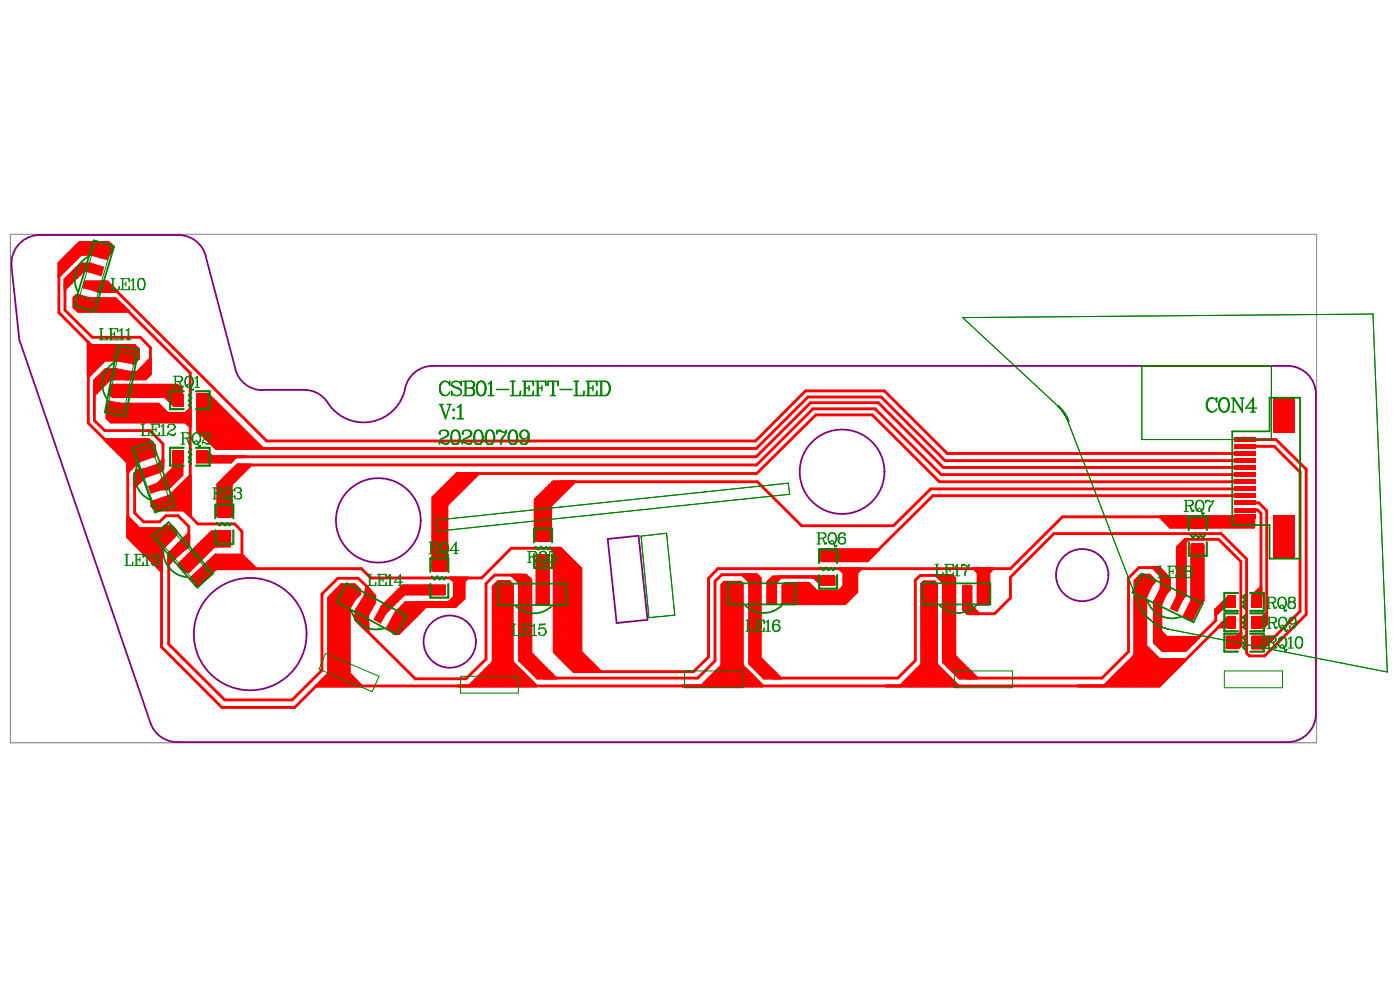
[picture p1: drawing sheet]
<svg xmlns="http://www.w3.org/2000/svg" width="288mm" height="202mm" viewBox="0 0 288 202" stroke-linecap="round" stroke-linejoin="round" font-family="sans-serif">
<path d="M2.1 48.1h268.6v104.5h-268.6z" fill="none" stroke="#808080" stroke-width=".21"/>
<g fill="none" stroke="#800080" stroke-width=".37">
<path d="M2.4 54.7l1.5 14.5M2.4 54.7a5.8 5.8 0 0 1 5.8-6.4h28.5a5.8 5.8 0 0 1 5.6 4.3l6.1 23.2M3.9 69.2l.2 1.2M4.2 70.5l26.7 78a5.8 5.8 0 0 0 5.6 4h228.2a5.8 5.8 0 0 0 5.9-5.9v-65.6a5.8 5.8 0 0 0-5.9-5.8h-175.7a5.8 5.8 0 0 0-5.7 4.6M48.4 75.8a5.8 5.8 0 0 0 5.6 4.4M83.3 79.8a8.8 8.8 0 0 1-7.3 6.9 8.8 8.8 0 0 1-9-4.5 5.8 5.8 0 0 0-4.5-2.1h-8.5M125 110.7l6.3-.6 1.8 17.2-6.3 .7z"/>
<circle cx="173.2" cy="96.9" r="8.7"/>
<circle cx="77.8" cy="106.9" r="8.7"/>
<circle cx="222.5" cy="118.1" r="5.4"/>
<circle cx="51.5" cy="130.3" r="11.6"/>
<circle cx="92.5" cy="131.8" r="5.4"/>
</g>
<g fill="none" stroke="#f00" stroke-width=".59">
<path d="M12.1 55.8h.9M12.1 56.4h.4M12.1 54.1h2.7M12.1 54.7h2.1M12.1 55.2h1.5M12.1 54.1v10.1l6.1 6.1M12.4 53.8v2.6M12.6 53.5h2.8M12.9 53.2v2.6M13.2 52.9h2.7M13.4 59.4l3.7-3.8h2.2v-.6l-.8-.8h-1.9l-3.2 3.2v6.3l5.6 5.6h9.9l2 2.1v5.5l-.9 .9M13.5 52.6v2.7"/>
<path d="M13.5 57.2v2M13.8 52.3h2.7M14.1 52v2.7M14.1 56.7v2h-.7M14.4 51.7h8.6M14.7 51.4v2.8M14.7 56.1v2h-1.3M15 55.8h2M15 51.1h8M15.3 50.8v2.8M15.3 55.5v2h-1.9M15.6 55.2h3.7"/>
<path d="M15.6 50.6h7.4M15.9 50.3v2.7M15.9 54.9v2h-2.1M16.2 54.7h2.7M16.2 50h6.3M16.5 54.4v2h-2.1M16.5 49.8v2.6M16.6 52.2h3.3M17 49.8v2.4M17 54.2v1.6M17.3 58.7h5.5v1.2M17.3 58.3l.5-.4h4.2l2.1 2h-3.9l-.9-.9h-2z"/>
<path d="M17.6 49.8v2.4M17.6 54.2v1.4M18.2 49.8v2.4M18.2 54.2v1.4M18.2 57.9v1.1M18.6 58.8l.7 .6h4.2M18.7 49.8v2.4M18.7 54.5v1.1M18.7 57.9v1.1M19.3 49.8v2.4M19.3 57.9v1.2M19.6 59.3h3.8"/>
<path d="M19.6 55.3h-3.1l-3.1 3.2M19.9 49.8v2.4M19.9 57.9v1.7M20 52.3h2.4M20.1 59.8h3.9M20.5 49.8v3M20.5 57.9v2M20.7 51.7h-3.5l-5.1 5M21.1 49.8v3M21.1 57.9v2M21.7 49.8v3M21.7 57.9v2"/>
<path d="M22.2 49.8v2.7M22.2 58.1v1.8M22.3 58.1h-4.7v.9M22.8 50.3v1.6M23 51.7l-1.1 1.1h-1.5l-.5-.6M23 51.7v-1.3l-.7-.6h-5.9l-4.3 4.3M23.4 59.2v.7M23.5 59.4l31.3 31.2h100.6l10.2-10.3h16.3l12.9 12.9h61.2M15.2 62.7h10v1.2M15.2 62.2h9.4v1.7M15.2 61.6h8.8v2.3M15.3 61.1v2.1"/>
<path d="M15.4 63.3h10.4v.6M15.4 61h1.2M15.9 60.7v3.1M16.5 60.8v3.1M17 61.4v2.5M17.6 61.4v2.5M17.6 61.9l1 1h6.7M18.2 74.9h2.5M18.2 75.5h1.9M18.2 76h1.3M18.2 76.6h.7M18.2 70.3l.6 .7h8.9l.8 .8v1.8l-1 1"/>
<path d="M18.2 70.8h.5M18.2 61.4v2.5M18.2 70.3v16.6l8.1 8.1M18.2 74.3h3M18.2 73.2h10.3M18.2 73.7h10.2M18.2 73.1h7.7M18.2 71.4h9.9M18.2 72h10.3M18.2 72.6h10.3M18.7 61.4v2.5M18.7 70.9v5.9"/>
<path d="M19.3 61.4v2.5M19.3 71v5.2M19.4 78.9h2.2M19.4 79.5h1.6M19.4 78.3h2.7M19.9 77.8h10.1M19.9 61.4v2.5M19.9 71v4.6M19.9 77.7v2.9M20.4 77.2h10.2M20.5 61.4v2.5M20.5 71v4"/>
<path d="M20.5 77.1v2.9M21 76.6h9.9M21.1 61.4v2.5M21.1 71v3.4M21.1 76.6v2.8M21.6 76h2.5M21.7 76l-2.3 2.2v8.2l2.2 2.1h9.3l2.6 2.7v5l-.7 .7h-1.9l-3.2 3.2M21.7 76h2.3M21.7 61.4v2.5M21.7 71v3M21.7 76v2.8M22.2 61.4v2.5"/>
<path d="M22.2 71v3M22.2 76v2.2M22.7 79.5l.3-.4h13.5l.8 .9v2.1h-.6M22.7 79.5v1.5l.5 .5h10.8l1.6 1.7h1.1v-2.3l-.7-.7h-11.3l-.3 .3M22.7 79.5h14.1M22.7 77.8l-3.3 3.3M22.8 61.4v2.5M22.8 71v3M22.8 76v1.8M22.8 79.4v1.7M23.4 61.4v2.5M23.4 71v3"/>
<path d="M23.4 76v1.8M23.4 79.1v2.4M24 71v3M24 76v1.8M24 79.1v2.4M24.6 71v3M24.6 76.5v1.3M24.6 79.1v2.4M25.2 71v3M25.2 76.5v1.3M25.2 79.1v2.4M25.3 62.9l-1.5-1.5h-6.8l-.7-.7h-.6l-.5 .5v1.9l.9 .8"/>
<path d="M25.3 62.9l1.1 1h-10.4M25.3 62.9l13.8 13.7v29.4M25.8 71v3M25.8 76.5v1.3M25.8 79.1v2.4M26.3 71v3M26.3 76.5v1.3M26.3 79.1v2.4M26.9 71v3.1M26.9 76.5v1.3M26.9 79.1v2.4M27.1 74.3h.7"/>
<path d="M27.5 71v3.6M27.5 76.5v1.3M27.5 79.1v2.4M27.5 74.6l-.7-.6h-5.2l-3.4 3.4M28 71.3v2.8M28 76.5v1.3M28 79.1v2.4M28.6 79.1v2.4M29.2 79.1v2.4M29.8 79.1v2.4M30.3 74.3h.6M30.4 74.3v3.1"/>
<path d="M30.4 79.1v2.4M30.9 74.9h-1.1v2.9M30.9 75.5h-1.7v2.3M30.9 76h-2.3v1.8M30.9 73.7l-2.7 2.8h-3.7l-.5-.5M30.9 75.8l-1 1.1h-7.7l-2.8 2.8M31 79.1v2.4M31.5 79.1v2.4M32.1 79.1v2.4M32.7 79.1v2.4M33.3 79.1v2.4M33.9 79.1v2.4"/>
<path d="M34.5 79.1v2.9M35.1 79.1v3.4M35.6 79.1v4M36.2 79.1v4.1M36.8 79.4v2.7M19.4 80.1h1M19.4 80.7h.5M21.6 90.3h9l1.2 1.2v2.2h-2.2l-3.3 3.3M21.8 90.5h9M22 84.7h12.2M22 85.3h17.1M22 84.1h11.7"/>
<path d="M22.1 85.9h17M22.2 90.3v.7M22.4 91.1h9M22.6 86.5h16.5M22.7 80.1h14.6M22.7 80.7h14.6M22.8 83v3.7M22.8 90.3v1.2M22.9 91.7h8.9M23 81.3h14.3M23.4 83v3.7M23.4 90.3v1.8"/>
<path d="M23.5 92.2h8.3M23.8 83.8l1.2 1.1h14.1M24 83v3.7M24 90.3v2.4M24.1 92.8h7.7M24.6 83v3.7M24.6 90.3v3M24.7 93.4h7.1M25.2 83v3.7M25.2 90.3v3.6M25.2 94h4.1M25.8 83v3.7"/>
<path d="M25.8 90.3v4.2M25.8 94.6h2.9M26.3 95.1h1.8M26.3 95.7h1.2M26.3 95v15.4M26.3 96.3h.6M26.3 83v3.7M26.3 90.3v6.6M26.9 83v3.7M26.9 90.3v6M27.5 83v3.7M27.5 90.3v5.4"/>
<path d="M27.7 97.4h2.6M27.7 98h2M27.7 98.6h1.5M27.7 99.2h.9M27.7 99.8h.3M28 83v3.7M28 90.3v4.9M28 97v2.7M28.2 96.8h4.7M28.6 83v3.7M28.6 90.3v4.3M28.6 96.5v2.6"/>
<path d="M29.2 83v3.7M29.2 90.3v3.7M29.2 96.5v2M29.7 93.2h-1.6l-1.8 1.8M29.8 83v3.7M29.8 90.3v3.4M29.8 96.5v1.4M30.4 83v3.7M30.4 90.3v3.4M30.4 96.5v.9M31 83v3.7M31 90.7v3"/>
<path d="M31 96.5v.4M31.5 83v3.7M31.5 91.3v2.4M31.5 96.4v.5M31.7 96.3h1.8M32.1 83v3.7M32.1 95.8v1.1M32.3 95.7h1.2M32.3 99.8h2.9M32.7 83.2v3.5M32.7 95.3v1.6M32.8 95.1h.7"/>
<path d="M33.1 83.5h-10.9v2.6M33.3 83.8v2.9M33.3 94.7v1.8M33.5 94.5l-2.1 2h-2.9l-.8 .9v8l1.8 1.8h3.3l1.3-1.3h2.5l2.2 2.3v3.8l-.5 .6h-.3l-3.3 3.3M33.5 94.9l-2.2 2.1h-2.3l-1.3 1.3M33.9 84.3v2.4M34.3 81.8h3M34.5 86.7v-1.8l-2-1.9h-9.8l-.7 .8v2.1l.9 .8h15.3l.9 1M34.9 82.4h1.8M35 96.8h2.4M35.1 84.9v1.8M35.1 96.8v3.1"/>
<path d="M35.5 83h1.2M35.6 96.3h1.8M35.6 84.9v1.8M35.6 92.7h1.8v4.9l-2.9 2.8h-1.5l-.8-.8 3.4-3.4zM35.6 96.2v3.1M35.6 92.8h1.8M35.6 93.4h1.8M35.6 94h1.8M35.6 94.6h1.8M35.6 95.1h1.8M35.6 95.7h1.8M35.8 99.2h-3.1v.9"/>
<path d="M36.2 84.9v1.8M36.2 92.7v6M36.4 98.6h-3.1v1.8M36.7 92.7v5.2l-2.2 2.2h-2.3M36.8 84.9v1.8M36.8 92.7v5.5M36.9 98h-3v2.4M37.1 99.8h2M37.3 84.9v1.8M37.3 92.7v4.9M37.3 99.5v5.3M37.4 97.4h-2.9v3"/>
<path d="M37.6 99.2h1.5M37.9 84.9v1.8M37.9 98.9v6M38.2 98.6h.9M38.4 84.7h.7M38.5 87.1h.6M38.5 84.6v2.5M38.5 98.3v7.1M38.8 98h.3M39.1 97.7l-5.4 5.5h-2.5v.8l.8 .8h5.8l1.3 1.2M39.1 84l-.9 .9M40.6 92.8h2v2.1"/>
<path d="M40.6 93.4h2.6v1.5M40.6 94h7.8M40.6 81.8h3M40.6 83h4.2M40.6 82.4h3.6M40.6 81.3h2.4M40.6 84.7h5.9M40.6 85.3h6.5M40.6 87.1h8.3M40.6 83.5h4.8M40.6 84.1h5.3M40.6 85.9h7.1"/>
<path d="M40.6 86.5h7.7M40.6 87.6h8.8M40.6 88.2h9.4M40.8 81v7.6M40.8 92.7v2.2M41 88.8h9.6M41.4 81v8.2M41.4 92.7v2.2M41.4 93.8h114.1l11.2-11.1h13.9l13.4 13.3h62M41.4 86.6l5.5 5.5M41.6 89.3h9.5M42 81v8.8"/>
<path d="M42 92.7v2.2M42.1 89.9h9.6M42.6 81v9.4M42.7 90.5h9.6M43.2 81.4v9.6M43.3 91.1h9.6M43.6 93.8l-1.1-1.1h-1.9v2.2h6.9l1.1-1.1M43.8 82v9.5M43.8 93.8v1.1M43.9 91.7h9.6M44.4 82.5v9.6M44.4 93.8v1.1"/>
<path d="M44.8 99.8h2.7M44.9 83.1v9M44.9 93.8v1.1M44.9 99.4v6.6M45.1 99.2h2.8M45.5 83.7v8.4M45.5 93.8v1.1M45.5 98.8v7.2M45.7 98.6h2.8M46.1 84.3v7.8M46.1 93.8v1.1M46.1 98.2v7.8"/>
<path d="M46.3 98h2.7M46.6 84.9v7.2M46.6 93.8v1.1M46.6 97.6v8.4M46.9 97.4h2.7M47.2 85.4v6.7M47.2 93.8v1.1M47.2 97.1v8.9M47.5 96.8h2.7M47.8 93.8v.8h-7.2M47.8 86v6.1M47.8 96.5v2.8"/>
<path d="M48 96.3h2.8M48.4 86.6v5.5M48.4 95.9v2.8M48.6 95.7h2.8M48.9 95.5l-4.1 4v6.5h2.7v-6.4l4.1-4.1M48.9 95.5l-2.8 2.7v7.8M48.9 95.5h106.7l11.6-11.5h12.7l13.6 13.5h62.5M49 87.1v5M49 95.5v2.6M49.5 87.7v4.4M49.5 95.5v2M50.1 88.3v3.8"/>
<path d="M50.1 95.5v1.4M50.7 88.9v3.2M50.7 95.5v.8M51.3 89.5v2.6M51.3 95.5v.2M51.9 90.1v2M52.5 90.7v1.4M53.1 91.3v.8M53.7 91.8v.3M54 92.1l-11.2-11.1h-2.2v7.4l3.8 3.7h111.1l10.6-10.5h15.1l13.1 13h61.7M91.4 99.8v17.3M91.4 99.8h4.5"/>
<path d="M92 99.3v4.4M92 99.2h4.5M92.6 98.7v4.4M92.6 98.6h4.5M93.1 98.1v4.4M93.2 98h4.4M93.7 97.5v4.4M93.8 97.4h4.4M94.3 97.3v4M94.9 97.3v3.4M95.5 97.3v2.9M96 97.3v2.3"/>
<path d="M96.6 97.3v1.7M97 97.3l-6.7 6.7v13.1M97.2 97.3v1.2M97.8 97.3v.6M98.4 97.3l-6.5 6.4v13.4h-2.9v-14.9l5-4.9h61.6l12.2-12.1h11.5l13.8 13.8h62.9M113.5 99.2h4.4M113.5 99.3v4.3M114.1 99v4M114.6 99v3.4M115.2 99v2.8M115.6 99l-3.9 3.9v8M115.8 99v2.2"/>
<path d="M116.4 99v1.7M117 99v1.1M117.4 99.8h-4.5v11.1M117.6 99v.6M118.2 99l-5 4.9v7h-3.2v-8.3M256 90.3h6.4l6.2 6.1v29.8l-8.6 8.5h-3.1l-.6-.5v-19.4l-5.2-5.2h-34.4l-8.9 9v4.2l-3.3 3.3h-5.5l-.9-.9M256 91.7h6l5.3 5.3v28.6l-6.4 6.4M26.3 108.4h2.2M26.3 109h9.9M26.3 109.6h9.9M26.3 110.2h9.6M26.3 106.7h.5"/>
<path d="M26.3 107.3h1M26.3 107.9h1.6M26.3 110.4l6.9 6.9-3.2-3.2M26.3 106.2l2.3 2.4M26.3 110.4l3.7 3.7M26.3 106.2v4.2M26.6 110.7h8.7M26.9 106.8v4.2M27.2 111.3h7.6M27.5 107.4v4.2M27.8 111.9h6.4M28 108v4.2"/>
<path d="M28.3 112.5h5.3M28.6 108.6v4.2M28.6 108.6h4.8l.6-.5h1.3l.9 .9M28.9 113.1h4.3M29.2 108.6v4.8M29.5 113.7h3.7M29.8 108.6v5.4M30.1 114.2h3.1M30.4 108.6v5.9M30.7 114.8h2.5M31 108.6v6.5M31.2 103.2h7.9"/>
<path d="M31.2 103.8h7.9M31.3 115.3h1.9M31.5 103.2v1.1M31.5 108.6v7M31.7 104.4h7.4M31.8 115.9h1.4M32.1 103.2v1.6M32.1 108.6v7.6M32.4 116.5h.8M32.7 103.2v1.6M32.7 108.6v8.2M32.9 100.4h1.7"/>
<path d="M33.3 103.2v1.6M33.3 108.6v4.2M33.6 108.4h2v2M33.9 102.9v1.9M33.9 108.2v4M34 110.1l-4 4M34.2 102.6h4.9M34.5 102.3v2.5M34.5 108.1v3.5M34.7 114.2h1.6M34.7 114.8h1M34.7 115.3h.4"/>
<path d="M34.8 102.1h4.3M34.8 113.7h2.1M35.1 101.8v3M35.1 108.1v2.9M35.1 113.4v2.1M35.3 101.5h3.8M35.4 113.1h2.1M35.6 101.2v3.6M35.6 112.9v2M35.9 101h3.2M35.9 112.5h2.5M36.2 100.6v4.2"/>
<path d="M36.2 109v.8l-3 3.1v20l12.4 12.4h15l7-7M36.2 112.3v2M36.5 100.4h2.6M36.5 111.9h2.3M36.8 100.1v4.7M36.8 111.7v2.1M37 115.7l6.5-6.4h3.7v2.9h-3.1l-5.3 5.2h-.8l-1-1zM37 115.9h3.2M37.1 116.5h2.5M37.1 111.3h1.7M37.3 111.1v2.1M37.7 110.7h1.1"/>
<path d="M37.9 110.5v2.1M37.9 114.8v2.5M37.9 114.8h3.5M38 105h1.1M38.3 110.2h.5M38.5 109.9v2.4M38.5 114.2v3.2M38.5 114.2h3.5M38.6 105.6h.5M38.8 109.6l-4.1 4.2v18.5l11.5 11.5h13.9l6.1-6.1v-15.7l3.3-3.2h4.2l1.7 1.7M38.8 110.8l-4.1 4.1M39.1 102.6h-5l-.8 .7"/>
<path d="M39.1 106l1.6 1.6h7.6l1.4 1.6v7.6M39.4 118.9h2.9M39.7 113.1v3.4M39.7 118.6v.8M39.7 119.5h2M39.9 118.3h3M40.3 118v2h.8M40.3 112.5v3.4M40.5 117.7h3M40.8 117.4v2.9M41.1 117.1h3M41.4 116.8v2.9"/>
<path d="M41.7 116.5h10.6M42 116.2v2.9M42.3 115.9h9.4M42.6 110.1v3.6h-3.5v3.4h-1.4M42.6 115.6v3M42.6 110.2h4.6M42.9 115.3h8.2M43.2 109.5v3.6h-3.6M43.2 115.1v2.9M43.2 109.6h4M43.5 114.8h7.1M43.8 109.3v3.2h-3.6"/>
<path d="M43.8 114.5v2.9M44.1 114.2h5.9M44.4 109.3v2.9M44.4 114v2.8l-3.7 3.6-1.4-1.5 5-4.9h5.4l2.9 2.8M44.8 105.6h2.7M44.8 102.6h2.7M44.8 103.2h2.7M44.8 103.8h2.7M44.8 104.4h2.7M44.8 105h2.7M44.8 102.1h2.7M44.8 100.4h2.7"/>
<path d="M44.8 101h2.7M44.8 101.5h2.7M44.9 109.3v2.9M44.9 114v2.8M45.5 109.3v2.9M45.5 114v2.8M46.1 109.3v2.9M46.1 114v2.8M46.6 109.3v2.9M46.6 114v2.8M47.2 111.9h-6.4v3.4h-3.5v1.4M47.2 110.7h-5.2v3.5"/>
<path d="M47.2 111.3h-5.8v3.5M47.2 114v2.8M47.2 110h-2.5l-5.8 5.7M47.8 114v2.8M48.4 114v2.8M49 114v2.8M49.5 114v2.8M50.1 114.3v2.5M50.7 114.9v1.9M51.3 115.5v1.3M51.9 116.1v.7M89 114.2h2.9"/>
<path d="M89 114.8h2.9M89 115.3h2.9M89 112.5h2.9M89 113.1h2.9M89 108.4h2.9M89 105.6h2.9M89 116.5h2.9M89 115.9h2.9M89 110.7h2.9M89 109h2.9M89 109.6h2.9M89 110.2h2.9"/>
<path d="M89 102.6h4M89 103.2h3.4M89 103.8h2.9M89 104.4h2.9M89 105h2.9M89 106.1h2.9M89 106.7h2.9M89 107.3h2.9M89 111.3h2.9M89 111.9h2.9M89 113.7h2.9M89 107.9h2.9"/>
<path d="M89.1 102.1v15M89.2 102.1h4.4M89.7 101.5v15.6M89.7 101.5h4.5M92.6 118.7l.8 .8v3.1l-1.2 1.2M92.8 118.9h3.2M93.1 118.7v.5M93.4 119.5h2M93.4 120h2M93.7 118.7v5.8M94.3 118.7v5.2M94.8 101h-4.5v16.1"/>
<path d="M94.9 118.7v4.7M95.3 100.4h-4.4v16.7M95.4 119.5v3.4l-1.7 1.7h-11.1M95.5 118.7v.7M96.2 118.7l-.8 .8M101.9 120h3.4M102.4 119.5h2.3l.6 .6v20.8M102.4 119.5l-1 1v15.5l-4.9 4.9M102.4 119.5v21.4M103 119.5v21.4M103.6 119.5v21.4M104.2 119.5v21.4"/>
<path d="M104.8 119.5v21.4M105.2 118.1l1.6 1.6v15.9M105.4 118.3h2.9v18.8M105.9 118.1v.8h3v18.7M106.5 119.5h2.7M106.5 118.1v1.3M106.8 120h2.4M106.9 118.1l1.2 1.1v16.3l3.8 3.8M107.1 118.1v17.8M107.7 118.1v18.4M110 108.4h3.2M110 105.6h3.2"/>
<path d="M110 110.7h3.2M110 109h3.2M110 109.6h3.2M110 110.2h3.2M110 102.6h4.4M110 103.2h3.8M110 103.8h3.3M110 104.4h3.2M110 105h3.2M110 106.1h3.2M110 106.7h3.2M110 107.3h3.2"/>
<path d="M110 107.9h3.2M110.4 114.2h2.4M110.4 114.8h2.4M110.4 115.3h2.4M110.4 120h2.4M110.4 117.1h2.4M110.4 117.7h2.4M110.4 118.3h2.4M110.4 118.9h2.4M110.4 116.5h2.4M110.4 114.2h2.4v10h-2.4zM110.4 115.9h2.4"/>
<path d="M110.4 119.5h2.4M110.6 102.1v8.8M110.6 114.2v10M110.6 102.1h4.4M111.2 101.5v9.4M111.2 114.2v10M111.2 101.5h4.4M111.7 114.2v.7M111.7 115v7.3M111.7 101v9.9M111.7 114.2v10M111.8 101h4.4"/>
<path d="M112.3 114.2v10M113.7 113.1h2M114 114.2h2.8M114 114.8h3.4M114 115.3h4M114 120h5.4M114 117.1h5.4M114 117.7h5.4M114 118.3h5.4M114 118.9h5.4M114 116.5h5.2M114 115.9h4.6"/>
<path d="M114 113.7h2.2M114 119.5h5.4M114.1 112.6v21.5M114.6 112.6v22.1M115.2 112.6h-10.1l-6.1 6.1h-22.8l-1.9-1.9h-31.7l-1.5 1.5M115.2 112.6v22.7M115.2 112.6l4.2 4.2v17.1l4.1 4.1M115.8 113.2v22.6M116.4 113.8v22.6M116.8 100.4h-4.5v10.5M117 114.3v22.7M117.6 114.9v22.6"/>
<path d="M118.2 115.5v22.5M118.7 116.1v21.9M119.3 116.7v21.3M148.6 120h4M148.9 119.6l-.5 .5v16.6l-4.2 4.2M148.9 119.6h3.4l.3 .4M148.9 119.6v21.3M149.5 119.6v21.3M150.1 119.6v21.3M150.7 119.6v21.3M151.2 119.6v21.3M151.8 119.6v21.3"/>
<path d="M152.4 119.8v21.1M152.6 118.1l1.6 1.4M152.6 120v16.7l4.2 4.2M152.9 118.3h3M153 118.1v.3M153.4 118.9h2.9M153.6 118.1v.8M154 119.5h2.3M154.1 118.1l1.2 1.1v16.4l3.8 3.7M154.2 120h2.1M154.2 118.1v18.3l2.9 2.9h27.5l3.6-3.6v-16.5l1-1h6.5l.6 .6v15.9l4.6 4.6M154.8 118.1v18.8"/>
<path d="M155.4 118.1v19.4M155.9 118.4v19.7M157.9 120h1.6M158 119.5h1.6M158.2 119.2v4.7M158.6 118.9h1.6M158.8 118.7v5.2M159.4 118.5v5.4M160 118.5v.6M160.1 118.5l-1.2 1.2v2.5M160.6 118.5l-1.1 1.1v4.3h-1.6v-4.4l1.1-1h12.5v1.6h-2.6l-1.7-1.6M161.3 120h5.1"/>
<path d="M161.7 119.8v4.2M162.3 119.8v4.2M162.9 119.8v4.2M163.5 119.8v4.2M164.1 119.8v4.2M164.7 119.8v4.2M165.2 119.8v4.2M165.8 119.8v4.2M166.4 119.9v4.1M167.5 118.5v.3M167.6 118.9h3.9M168.1 118.5v.8"/>
<path d="M168.2 119.5h3.3M168.7 118.5v1.4M168.8 120h2.7M168.9 114.2h10.4M168.9 114.8h9.9M168.9 113.1h11.6M168.9 112.9h11.8l-2.3 2.3h-9.5zM168.9 113.7h11M169.3 112.9v2.3M169.3 118.5v1.6M169.5 118.5l.8 .7M169.8 112.9v2.3"/>
<path d="M169.8 118.5v1.6M170.3 114.5h8.8M170.4 112.9v2.3M170.4 118.5v1.6M171 112.9v2.3M171 118.5v1.6M171.6 112.9v2.3M172.2 112.9v2.3M172.6 116.8l.9 .9M172.8 112.9v2.3M172.9 117.1h3.9M173.4 112.9v2.3"/>
<path d="M173.4 116.8v.8M173.5 120h2.7M173.5 117.7h2.7M173.5 118.3h2.7M173.5 118.9h2.7M173.5 117.7v2.7l-1 1h-4.6l-1.6-1.6h-4.8l-.5 .5v3.7h12.7l2.5-2.4v-3.9M173.5 119.5h2.7M174 112.9v2.3M174 116.8v7M174.3 116.8v3.8l-1.6 1.6h-10.5M174.5 112.9v2.3M174.5 116.8v6.5"/>
<path d="M175.1 112.9v2.3M175.1 116.8v5.9M175.7 112.9v2.3M175.7 116.8v5.3M176.2 112.9v2.3M176.2 116.8v.8M176.8 112.9v2.3M177.1 116.8l-.9 .9M177.4 112.9v2.3M178 112.9v2.3M178.6 112.9v2.1M179.1 112.9v1.6"/>
<path d="M179.7 112.9v1M180.3 112.9v.4M189.5 120h3.1M189.5 120l.5-.5h2.1l.5 .6v16.4l4.4 4.4M189.5 120v16.5l-4.4 4.4M189.6 119.9v21M190.2 119.5v21.4M190.8 119.5v21.4M191.4 119.5v21.4M192 119.5v21.4M192.5 120v20.9M192.6 118.3h3.1"/>
<path d="M193.1 118.2v.6M193.1 118.9h3.2M193.7 118.2v1.1M193.7 119.5h2.6M194 120h2.3M194.2 118.2l1.1 1v16.4l3.7 3.7M194.3 118.2v18.1M194.8 118.2v18.7M195.4 118.2v19.2M196 118.6v19.4M200.3 116.8l.8 .8v6.5h2.2v-6.5l.8-.8M200.6 117.1h3.3"/>
<path d="M200.7 116.8v.4M201.1 120h2.2M201.1 117.7h2.2M201.1 118.3h2.2M201.1 118.9h2.2M201.1 119.5h2.2M201.3 116.8v7.3M201.8 116.8v7.3M202.2 116.8v5.4M202.4 116.8v7.3M203 116.8v7.3M203.6 116.8v.6"/>
<path d="M233.4 120h3.5M233.4 119.5h3.9M234.3 118.4v22.5M234.4 118.3h2.1M234.9 118.1v22.8M235.5 118.1v22.8M236.1 118.1v2.7M236.7 118.5v1.7M237.1 118.9h-3.3v22M237.1 116.6l1.7 1.8v3.8l-1.4 1.4v8.4l1.7 1.6h4.6M237.6 117.1h1.2M237.9 116.6v.8"/>
<path d="M238.2 117.7h1.2M238.5 116.7v1.3M238.5 106.2l2.1 2.1h17.2v-2.1h-39.3l-10.7 10.6h-60.2l-1.9 2v16.2l-3.1 3h-24.6l-4-4.1v-20.6l-.7-.7M238.8 120h1.7M238.8 118.3h1.1M238.8 118.9h1.7M238.8 119.5h1.7M239 106.2v.5M239 117.3v5.3M239.1 106.7h18.7M239.6 117.9l-1.3-1.3h-4.1l-2.2 2.1v15.2l-5.4 5.4h-29.3l-3.3-3.3v-16.4l-1.5-1.4M239.6 106.2v1.1h18.2"/>
<path d="M239.6 117.9l.9 .9v2.4M239.6 117.9v4.1M240.2 106.2v1.7h17.6M240.2 118.5v2.9M240.8 106.2v2.1M241.3 106.2v2.1M241.9 106.2v2.1M242.1 114.2h1.6M242.1 114.8h1.6M242.1 115.3h1.6M242.1 112.5h1.6M242.1 113.1h1.6"/>
<path d="M242.1 120h1.6M242.1 117.1h1.6M242.1 117.7h1.6M242.1 118.3h1.6M242.1 118.9h1.6M242.1 116.5h1.6M242.1 115.9h1.6M242.1 112.3v11.6l1.6-1.6M242.1 113.7h1.6M242.1 119.5h1.6M242.5 112v11.5h-.4M242.5 106.2v2.1"/>
<path d="M242.6 111.9h1.1M243.1 106.2v2.1M243.1 111.5v11.5M243.2 111.3h.5M243.6 106.2v2.1M243.6 110.9v11.5M243.7 111.3v11M244.2 110.8l-.5 .5M244.2 106.2v2.1M244.8 106.2v2.1M245 114.2h2.4M245 114.8h2.4"/>
<path d="M245 115.3h2.4M245 112.5h2.4M245 113.1h2.4M245 120h2.4M245 117.1h2.4M245 117.7h2.4M245 118.3h2.4M245 118.9h2.4M245 116.5h2.4M245 115.9h2.4M245 112h2.4v11.4l-1.5 1.4h-.9zM245 113.7h2.4"/>
<path d="M245 119.5h2.4M245.4 106.2v2.1M245.4 112v12.8M246 106.2v2.1M246 112v12.7M246.3 106.2v1.6M246.3 112v12.2l-1.3 1.2M246.6 106.2v2.1M246.6 112v12.1M247.2 106.2v2.1M247.2 112v11.6M247.8 106.2v2.1"/>
<path d="M248.3 106.2v2.1M248.9 106.2v2.1M249.5 106.2v2.1M250.1 106.2v2.1M250.6 106.2v2.1M251.2 106.2v2.1M251.8 106.2v2.1M252.4 106.2v2.1M252.9 106.2v2.1M253.5 106.2v2.1M254.1 106.2v2.1M254.7 106.2v2.1"/>
<path d="M255.3 106.2v2.1M255.9 106.2v2.1M256 104.8h2.5l.8 .6v19.2h-1.7v-2.3M256 103.3h2.8l1.7 1.6v23.3l-.6 .6h-2.2v-2h1.9l.9-.9M256 100.4h-64.6l-7.7 7.6h-18.9l-9.1-9h-41.9l-3.8 3.6M256 101.8h-64.2l-12.7 12.7M256.5 106.2v2.1M257.1 106.2v2.1M257.6 106.2v2.1M66.3 139.7h6.8M66.4 139.5v1.4M66.9 139.1h5.7"/>
<path d="M67 138.9v2M67.4 138.5h4.6M67.6 125.8h4.2M67.6 129.2h4.2M67.6 128.6h4.2M67.6 122.9h5.5M67.6 127h4.2M67.6 127.5h4.2M67.6 128.1h4.2M67.6 129.8h4.2M67.6 123.5h4.9M67.6 132.2h4.2"/>
<path d="M67.6 132.8h4.2M67.6 133.3h4.2M67.6 133.9h4.2M67.6 131h4.2M67.6 126.4h4.2M67.6 130.4h4.2M67.6 124h4.3M67.6 124.6h4.2M67.6 134.5h4.2M67.6 135h4.2M67.6 136.2h4.2M67.6 135.6h4.2"/>
<path d="M67.6 131.6h4.2M67.6 125.2h4.2M67.6 137.9h4.2M67.6 136.8h4.2M67.6 137.4h4.2M68 122.3h5.7M68.1 122.2v18.7M68.6 121.7h5.4M68.7 121.6v19.3M69.2 121.2h4.8M69.3 121v19.9M69.7 120.6h3.7v2"/>
<path d="M69.9 120.4v20.5M70.5 120.1v20.8M71.1 120.1v20.8M71.7 120.1v20.8M71.7 122.7l-2.2 2.2v16M72.3 120.1v3.6M72.3 138.8v2.1M72.8 120.1v3.1M72.8 139.4v1.5M73.1 127h2.5M73.1 126.4h2.5M73.2 125.8h2.7"/>
<path d="M73.4 140v.9M73.7 124.6h2.8M74 121.2l-1.1-1.1h-2.7l-2.6 2.7v18.1M74 128.1h1.7M74 121.2v.8l-2.2 2.2v14.1l2.5 2.6M74 124.2v3.9M74 124h2.8M74.4 123.5h2.7M74.5 123.2v5.4h1.2M74.8 122.9h2.3M74.8 122.8l-1.6 2.6-.1 1.9 2.6 2.5-.1-3.4M75.1 122.3h1.9"/>
<path d="M75.1 121.7h1.4M75.3 121.2h.7M75.4 120.5v3.7l-1.7 1.7v2l11.7 11.5h10.4l4.1-4v-15.5l1.8-1.8h6.4l1.1 1v15.1l5.1 5.1M75.4 120.5l-.3 1.3v7.4h.6M75.4 120.5l1.7 2v1.2l-1.5 2.7M75.7 120.9v5.2M76.2 125.2h-2.8v2.3h2.2M76.3 121.5v3.5M76.9 122.2v1.8M78.5 124.6l4.3-4.3h8.6v1.7h-8.3l-4.1 4.1-.5-.4zM78.5 124.6h2M78.5 125.2h1.4"/>
<path d="M78.6 124.5v1.3h.7M79.1 124h1.9M79.2 123.9v2M79.7 123.5h1.9M79.8 123.4v1.9M80 128.6h3.5M80.2 129.2h2.7M80.3 122.9h1.9M80.4 122.8v2M80.4 128.3v1.2M80.6 128.1h3.5M80.7 129.8h1.6"/>
<path d="M80.9 122.3h1.9M81 122.3v1.9M81 127.8v2.2M81.1 127.5h3.6M81.4 125.8h5M81.4 121.7h10M81.4 127h3.8M81.4 126.4h4.4M81.6 121.7v1.9M81.6 125.7v4.4M82 121.2h9.4M82 125.2h4.9"/>
<path d="M82.1 121.1v2M82.1 125.1v4.9M82.6 120.6h8.8M82.7 120.5v2M82.7 124.5v5M83.2 124h11M83.3 120.3v1.7M83.3 123.9v5M83.8 120.3v1.7M83.8 123.8v4.5M84.4 120.3v1.7M84.4 123.8v4"/>
<path d="M85 120.3v1.7M85 123.8v3.4M85.3 123.8l-4 4.1M85.6 120.3v1.7M85.6 123.8v2.8M86.2 120.3v1.7M86.2 123.8v2.2M86.7 120.3v1.7M86.7 123.8v1.6M87.3 120.3v1.7M87.3 123.8v1M87.9 120.3v1.7"/>
<path d="M87.9 123.8v.8M88.5 120.3v1.7M88.5 123.8v.8M89.1 120.3v1.7M89.1 123.8v.8M89.7 120.3v1.7M89.7 123.8v.8M90.3 120.3v1.7M90.3 123.8v.8M90.9 120.3v1.7M90.9 123.8v.8M91.4 123.8v.8"/>
<path d="M91.4 121.1h-7.9l-5.2 5.2M92 123.8v.8M92.6 123.5h2.2M92.6 123.4v1.2M93.4 120.6h2M93.4 121.7h2M93.4 122.3h2M93.4 121.2h2M94.3 122.4l-1.5 1.4h-9.4l-2 2.1v1.4l-1.6 1.6 1.2 1.2h1l5.5-5.5M95.4 122.9h-2.3v1.7M97.7 139.7h11.4M97.8 139.6v1.3"/>
<path d="M98.3 139.1h10.2M98.4 139v1.9M98.9 138.5h9M99 138.4v2.5M99.5 137.9h7.8M99.6 137.8v3.1M100 137.4h6.7M100.2 137.2v3.7M100.6 136.8h5.5M100.7 136.7v4.2M101.2 136.2h4.3M101.3 136.1v4.8"/>
<path d="M101.4 120.6h3.9M101.4 125.8h3.9M101.4 129.2h3.9M101.4 128.6h3.9M101.4 121.7h3.9M101.4 122.3h3.9M101.4 122.9h3.9M101.4 121.2h3.9M101.4 127h3.9M101.4 127.5h3.9M101.4 128.1h3.9M101.4 129.8h3.9"/>
<path d="M101.4 123.5h3.9M101.4 132.2h3.9M101.4 132.8h3.9M101.4 133.3h3.9M101.4 133.9h3.9M101.4 131h3.9M101.4 126.4h3.9M101.4 130.4h3.9M101.4 124h3.9M101.4 124.6h3.9M101.4 134.5h3.9M101.4 135h3.9"/>
<path d="M101.4 135.6h3.9M101.4 131.6h3.9M101.4 125.2h3.9M101.9 120.1v20.8M105.3 136l5 4.9M105.9 136.6v4.3M106.5 137.2v3.7M106.8 120.6h2.4M106.8 125.8h2.4M106.8 129.2h2.4M106.8 128.6h2.4M106.8 121.7h2.4"/>
<path d="M106.8 122.3h2.4M106.8 122.9h2.4M106.8 121.2h2.4M106.8 127h2.4M106.8 127.5h2.4M106.8 128.1h2.4M106.8 129.8h2.4M106.8 123.5h2.4M106.8 132.2h2.4M106.8 132.8h2.4M106.8 133.3h2.4M106.8 133.9h2.4"/>
<path d="M106.8 131h2.4M106.8 126.4h2.4M106.8 130.4h2.4M106.8 124h2.4M106.8 124.6h2.4M106.8 135.6l3.7 3.7h33l3.5-3.5v-16.4l1.4-1.3h7.2l.7 .7v16.4l4.2 4.1M106.8 134.5h2.7v3.7M106.8 135h3.2M106.8 135.6h3.8v3.7M106.8 131.6h2.4M106.8 125.2h2.4M107.1 137.7v3.2"/>
<path d="M107.4 136.2h3.8v3.1M107.7 138.3v2.6M108 136.8h3.7v2.5M108.3 138.9v2M108.6 137.4h3.7M108.9 139.4v1.5M109.2 137.9h3.7v1.4M109.7 138.5h3.8v.8M110 135v3.8M110.3 139.1h3.8M110.4 120.6h2.4M110.4 121.7h2.4"/>
<path d="M110.4 122.3h2.4M110.4 122.9h2.4M110.4 121.2h2.4M110.4 123.5h2.4M110.4 124h2.4M112.3 137.3v2M114 120.6h5.4M114 125.8h5.4M114 129.2h5.4M114 128.6h5.4M114 121.7h5.4M114 122.3h5.4"/>
<path d="M114 122.9h5.4M114 121.2h5.4M114 127h5.4M114 127.5h5.4M114 128.1h5.4M114 129.8h5.4M114 123.5h5.4M114 132.2h5.4M114 132.8h5.4M114 133.3h5.4M114 133.9h5.4M114 131h5.4"/>
<path d="M114 126.4h5.4M114 130.4h5.4M114 124h5.4M114 124.6h5.4M114 131.6h5.4M114 125.2h5.4M114.5 134.5h5.4M115 135h5.5M115.6 135.6h5.5M116.2 136.2h5.5M116.8 136.8h5.5M117.4 137.4h5.5"/>
<path d="M117.9 137.9h5.6M119.9 134.4v3.6M120.5 135v3M121 135.6v2.4M121.6 136.1v1.9M122.2 136.7v1.3M122.8 137.2v.8M146 139.1h9.1M146.1 139.1v1.8M147.8 137.3v3.6M147.8 137.4h5.5M148.4 120.6h4.2"/>
<path d="M148.4 125.8h4.2M148.4 129.2h4.2M148.4 128.6h4.2M148.4 121.7h4.2M148.4 122.3h4.2M148.4 122.9h4.2M148.4 121.2h4.2M148.4 127h4.2M148.4 127.5h4.2M148.4 128.1h4.2M148.4 129.8h4.2M148.4 123.5h4.2"/>
<path d="M148.4 132.2h4.2M148.4 132.8h4.2M148.4 133.3h4.2M148.4 133.9h4.2M148.4 131h4.2M148.4 126.4h4.2M148.4 130.4h4.2M148.4 124h4.2M148.4 124.6h4.2M148.4 134.5h4.2M148.4 135h4.2M148.4 136.2h4.2"/>
<path d="M148.4 135.6h4.2M148.4 131.6h4.2M148.4 125.2h4.2M151.4 122.2v18.7M152.7 136.8h-4.4v4.1M153 137.1v3.8M153.6 137.6v3.3M153.9 137.9h-6.7v3M154.2 120.6h2.1M154.2 125.8h2.1M154.2 129.2h2.1M154.2 128.6h2.1"/>
<path d="M154.2 121.7h2.1M154.2 122.3h2.1M154.2 122.9h2.1M154.2 121.2h2.1M154.2 127h2.1M154.2 127.5h2.1M154.2 128.1h2.1M154.2 129.8h2.1M154.2 123.5h2.1M154.2 132.2h2.1M154.2 132.8h2.1M154.2 133.3h2.1"/>
<path d="M154.2 133.9h2.1M154.2 131h2.1M154.2 126.4h2.1M154.2 130.4h2.1M154.2 124h2.1M154.2 124.6h2.1M154.2 138.2v2.7M154.2 134.5h2.1M154.2 135h2.1M154.2 136.2h3.2M154.2 135.6h2.6M154.2 131.6h2.1"/>
<path d="M154.2 125.2h2.1M154.5 138.5h-7.9v2.4M154.6 136.8h3.3M154.8 138.8v2.1M155.2 137.4h3.3M155.4 139.4v1.5M155.7 139.7h-10.2v1.2M155.8 137.9h3.3M155.9 140v.9M156.3 138.5h3.4M156.5 135.3v3.3M156.9 139.1h3.4"/>
<path d="M157.1 135.9v3.3M157.6 136.5v2.8M157.9 120.6h1.6M157.9 121.7h1.6M157.9 122.3h1.6M157.9 122.9h1.6M157.9 121.2h1.6M157.9 123.5h1.6M158.2 137.1v2.2M158.8 137.6v1.7M159.4 138.2v1.1M160 138.8v.5"/>
<path d="M161 120.6h6M161 121.7h15M161 122.3h14.4M161 122.9h13.8M161 121.2h6.6M161 123.5h13.3M161.1 120.2v3.8M166.9 120.5v3.5M167.5 121.1v2.9M168.1 121.4v2.6M168.7 121.4v2.6M169.3 121.4v2.6"/>
<path d="M169.8 121.4v2.6M170.4 121.4v2.6M171 121.4v2.6M171.6 121.4v2.6M172.2 121.4v2.6M173.3 120.6h2.9M173.4 120.6v3.4M176.2 121.2h-3.4v2.8M186.1 139.9v1M186.4 139.7h9.4M186.7 139.3v1.6M186.9 139.1h8.3"/>
<path d="M187.3 138.7v2.2M187.5 138.5h7.1M187.9 138.1v2.8M188.1 137.9h5.9M188.4 137.5v3.4M188.6 137.4h4.8M189 137v3.9M189.2 136.8h3.7M189.5 120.6h3.1M189.5 125.8h3.1M189.5 129.2h3.1M189.5 128.6h3.1"/>
<path d="M189.5 121.7h3.1M189.5 122.3h3.1M189.5 122.9h3.1M189.5 121.2h3.1M189.5 127h3.1M189.5 127.5h3.1M189.5 128.1h3.1M189.5 129.8h3.1M189.5 123.5h3.1M189.5 132.2h3.1M189.5 132.8h3.1M189.5 133.3h3.1"/>
<path d="M189.5 133.9h3.1M189.5 131h3.1M189.5 126.4h3.1M189.5 130.4h3.1M189.5 124h3.1M189.5 124.6h3.1M189.5 134.5h3.1M189.5 135h3.1M189.5 136.2h3.1M189.5 135.6h3.1M189.5 131.6h3.1M189.5 125.2h3.1"/>
<path d="M193.1 137v3.9M193.7 137.5v3.4M194 120.6h2.3M194 125.8h2.3M194 129.2h2.3M194 128.6h2.3M194 121.7h2.3M194 122.3h2.3M194 122.9h2.3M194 121.2h2.3M194 127h2.3M194 127.5h2.3"/>
<path d="M194 128.1h2.3M194 129.8h2.3M194 123.5h2.3M194 132.2h2.3M194 132.8h2.3M194 133.3h2.3M194 133.9h2.3M194 131h2.3M194 126.4h2.3M194 130.4h2.3M194 124h2.3M194 124.6h2.3"/>
<path d="M194 134.5h2.3M194 135h2.6v3.6M194 135.6h3.2M194 131.6h2.3M194 125.2h2.3M194.2 136.2h3.5v3.1M194.3 138.1v2.8M194.8 136.8h3.5v2.5M194.8 138.7v2.2M195.4 137.4h3.5M195.4 139.3v1.6M196 137.9h3.5v1.4"/>
<path d="M196 139.9v1M196.5 138.5h3.6v.8M197.1 139.1h3.6M197.1 135.6v3.6M198.1 120.6h1.5M198.1 121.7h1.5M198.1 122.3h1.5M198.1 122.9h1.5M198.1 121.2h1.5M198.1 123.5h1.5M198.1 124h1.5M198.1 124.6h1.7"/>
<path d="M198.1 125.2v-4.8h1.5v4.1l1.7 1.6M198.1 125.2h2.3M198.3 120.4v5M198.7 125.8h2.3M198.9 120.4v5.6M198.9 137.3v2M198.9 124.4l1.7 1.7M199.5 120.4v5.7M200.1 124.9v1.2M200.7 125.5v.6M201.1 120.6h2.2M201.1 121.7h2.2"/>
<path d="M201.1 122.3h2.2M201.1 122.9h2.2M201.1 121.2h2.2M201.1 123.5h2.2M201.1 124h2.2M228 140v.9M228.6 139.4v1.5M229.2 138.8v2.1M229.7 138.2v2.7M230.3 137.6v3.3M230.6 137.4h11.3M230.9 137.1v3.8"/>
<path d="M231.5 136.5v4.4M231.7 136.2h11.3M232 135.9v5M232.3 135.6h11.3M232.6 135.3v5.6M232.9 135h5M233.2 134.7v6.2M233.4 120.6h2.9M233.4 125.8h2.2M233.4 129.2h2.2M233.4 128.6h2.2M233.4 121.7h2.2"/>
<path d="M233.4 122.3h2.2M233.4 122.9h2.2M233.4 121.2h2.3M233.4 127h2.2M233.4 127.5h2.2M233.4 128.1h2.2M233.4 129.8h2.2M233.4 123.5h2.2M233.4 132.2h2.2M233.4 132.8h2.2M233.4 133.3h2.8M233.4 133.9h3.4"/>
<path d="M233.4 131h2.2M233.4 126.4h2.2M233.4 130.4h2.2M233.4 124h2.2M233.4 124.6h2.2M233.4 134.5h4M233.4 131.6h2.2M233.4 125.2h2.2M233.4 134.6l-6.4 6.3M235.3 120.7l-1.9 1.9M236.1 133.2v7.7M236.7 133.8v7.1"/>
<path d="M237.3 134.4v6.5M237.4 125.8h1.3M237.4 129.2h1.3M237.4 128.6h1.3M237.4 127h1.3M237.4 127.5h1.3M237.4 128.1h1.3M237.4 129.8h1.4M237.4 131h9M237.4 126.4h1.3M237.4 130.4h2M237.4 124h1.3"/>
<path d="M237.4 124.6h1.3M237.4 131.6h8.4M237.4 125.2h1.3M237.5 123.5h1.2M237.6 132.2h7.7M237.9 123.1v9.4M237.9 135v5.9M238 122.9h.7M238.2 132.8h6.5M238.5 122.5v10.5M238.5 135.5v5.3M238.6 122.3h.7"/>
<path d="M238.7 122.9v6.8l1.2 1.2h6.6l-2.8 2.7M238.8 120.6h1.7M238.8 121.7h1.1M238.8 121.2h1.7M238.8 133.3h5.3M239 130v3.6M239 135.5v4.8h-11.3M239.6 135.5v4.2h-11.3M239.6 121.5l-2.2 2.3M239.6 130.6v3M240.2 135.5v3.6h-11.4M240.2 130.9v2.7"/>
<path d="M240.5 121.2l-1.8 1.7M240.8 130.9v2.7M240.8 135.5v3h-11.4M241.3 130.9v2.7M241.3 135.5v2.4h-11.3M241.9 130.9v2.7M241.9 135.5v1.8M242 123.9l.2-.2v-11.4l1.5-1.5h6.9l4.5 4.5v17.2l-.5 .6h-2.3v-2.2h2l.8-.9M242.1 120.6h1.6M242.1 121.7h1.6M242.1 122.3h1.6M242.1 122.9h1"/>
<path d="M242.1 121.2h1.6M242.5 130.9v2.7M242.5 135.5v1.3h-11.3M243.1 130.9v2.7M243.1 135.5v.7M243.6 130.9v2.7M244.2 130.9v2.2M244.8 130.9v1.6M245 120.6h2.4M245 121.7h2.4M245 122.3h2.4M245 122.9h2.4"/>
<path d="M245 121.2h2.4M245 123.5h2.2M245 124h1.7M245 124.6h1.1M245.4 130.9v1.1M246 130.9v.5M250 125.8h.5M250.5 128.8l2-2h1.3v2zM250.6 128.6h3.2M250.6 125.6v-1h3.1v-2h-1.1l-2.6 2.7v2.2l-6.3 6.1M251.1 125.2h-1v1M251.2 128.1h2.6"/>
<path d="M251.2 128.1v.7M251.5 127.8h1.9M251.5 127.8l-13.1 13.1M251.7 123.6h1.7M251.7 124.6l-1.7 1.7M251.8 127.5h2M251.8 123.5h1.9M251.8 123.4v1.2M251.8 127.5v1.3M252.3 122.9h1.4M252.3 127h1.5M252.3 132.2h2.8"/>
<path d="M252.3 132.8h2.7M252.3 131h2.8M252.3 131.6h2.8M252.4 122.9v1.7M252.4 127v1.8M252.4 130.9v2.2M252.9 122.6v2M252.9 126.8v2M252.9 130.9v2.2M253.5 122.6v2M253.5 126.8v2M253.5 130.9v2.2"/>
<path d="M253.7 124h-2.5v1M254.1 130.9v2.2M255.1 130.4h-.4v2.6M255.1 131.5l-.5 .5h-1.2M257.6 122.3h1.7M257.6 122.9h1.7M257.6 123.5h1.7M257.6 132.2h3.2M257.6 132.8h2.6M257.6 131h4.3M257.6 124h1.7M257.6 130.9h4.4l-2.3 2.2h-2.1z"/>
<path d="M257.6 131.6h3.7M257.7 128.6h2.3M257.7 127h2.8M257.7 127.5h2.8M257.7 128.1h2.8M258.2 132h2.7M258.2 126.8v2M258.2 130.9v2.2M258.8 126.8v2M258.8 130.9v2.2M259.3 121.7h-1.1v2.9M259.3 121.2h-.5v3.4"/>
<path d="M259.3 120.6l-1.7 1.7M259.3 122.5l-1.1 1.1M259.4 126.8v2M259.4 130.9v2.2M259.9 126.4v2.3M259.9 130.9v2M260 126.4h.5M260.5 126.7l-1.1 1.1h-1.2M260.5 130.9v1.5M261.1 130.9v.9M261.6 130.9v.3M65 140.9h173.4"/>
<path d="M65.1 140.8h9.1M65.7 140.3h8M65.8 140.1v.8M74 140.5v.4M96.5 140.8h13.7M97.1 140.3h12.6M97.2 140.2v.7M109.5 140v.9M110 140.6v.3M144.3 140.8h12.5M156.2 140.3h-11.3v.6M156.5 140.5v.4"/>
<path d="M185.2 140.8h11.8M185.5 140.5v.4M185.8 140.3h10.6M196.6 140.5v.4M227.1 140.8h11.3M227.4 140.5v.4M233.4 140.9v-21.6l1.2-1.2h1.7l1 .9v.6l-1.7 1.7v11.4l2.8 2.8h5.4l-5.4 5.4"/>
</g>
<g fill="#f00">
<path d="M261.8 81.6h4.4v7.3h-4.4z" fill-rule="evenodd"/>
<path d="M261.9 105.9h4.3v9h-4.3z" fill-rule="evenodd"/>
</g>
<path d="M75.1 122l-.3 .8" fill="none" stroke="#f00" stroke-width=".59"/>
<g fill="#f00">
<path d="M17.3 57.5l3.1 .9-.5 1.6-3-.9z" fill-rule="evenodd"/>
<path d="M23.1 79.3l3.1 .6-.4 1.7-3.1-.6z" fill-rule="evenodd"/>
<path d="M27.5 92.4l3.6-1.2 .9 2.6-3.5 1.3z" fill-rule="evenodd"/>
<path d="M35.6 92.5h2.1v2.6h-2.1z" fill-rule="evenodd"/>
<path d="M35.6 80.9h2.1v2.6h-2.1z" fill-rule="evenodd"/>
<path d="M40.4 92.5h2v2.6h-2z" fill-rule="evenodd"/>
<path d="M40.4 80.9h2v2.6h-2z" fill-rule="evenodd"/>
<path d="M89 120.1h2.7v2h-2.7z" fill-rule="evenodd"/>
<path d="M89 115.4h2.7v2h-2.7z" fill-rule="evenodd"/>
<path d="M107 120.6h2.1v3.3h-2.1z" fill-rule="evenodd"/>
<path d="M110.8 120.7h1.8v3.2h-1.8z" fill-rule="evenodd"/>
<path d="M110.4 109.2h2.6v2h-2.6z" fill-rule="evenodd"/>
<path d="M154.3 120.6h2v3.2h-2z" fill-rule="evenodd"/>
<path d="M158 120.6h1.8v3.2h-1.8z" fill-rule="evenodd"/>
<path d="M194.3 120.6h2v3.2h-2z" fill-rule="evenodd"/>
<path d="M201 120.3h2.4v3.7h-2.4z" fill-rule="evenodd"/>
<path d="M252.3 126.5h1.9v2.6h-1.9z" fill-rule="evenodd"/>
<path d="M252.3 122.3h1.8v2.6h-1.8z" fill-rule="evenodd"/>
<path d="M22.2 82.2l3.7 .8-.4 2.2-3.7-.7z" fill-rule="evenodd"/>
<path d="M110.4 113.9h2.6v2h-2.6z" fill-rule="evenodd"/>
<path d="M241.9 122.1l1.6 .7-1.4 3-1.6-.8z" fill-rule="evenodd"/>
<path d="M252.4 130.7h2.1v2.6h-2.1z" fill-rule="evenodd"/>
<path d="M19.3 49.7l3.7 1.1-.9 2.7-3.6-1z" fill-rule="evenodd"/>
<path d="M30.4 99.8l3-1.1 .6 1.7-3 1.1z" fill-rule="evenodd"/>
<path d="M102.7 120.4h3v3.8h-3z" fill-rule="evenodd"/>
<path d="M113.8 120.3h2.4v3.8h-2.4z" fill-rule="evenodd"/>
<path d="M149.9 120.3h2.9v3.7h-2.9z" fill-rule="evenodd"/>
<path d="M161 120.3h2.4v3.7h-2.4z" fill-rule="evenodd"/>
<path d="M198 120.6h1.8v3.2h-1.8z" fill-rule="evenodd"/>
<path d="M189.9 120.3h2.9v3.7h-2.9z" fill-rule="evenodd"/>
<path d="M257.3 126.5h2.1v2.6h-2.1z" fill-rule="evenodd"/>
<path d="M257.3 122.3h2.1v2.6h-2.1z" fill-rule="evenodd"/>
<path d="M238.6 120.5l1.8 .8-1.4 2.9-1.8-.8z" fill-rule="evenodd"/>
<path d="M253.8 105.7h4.4v.9h-4.4z" fill-rule="evenodd"/>
<path d="M253.7 104.3h4.4v.9h-4.4z" fill-rule="evenodd"/>
<path d="M253.7 102.9h4.4v.8h-4.4z" fill-rule="evenodd"/>
<path d="M253.7 100h4.4v.9h-4.4z" fill-rule="evenodd"/>
<path d="M253.7 98.5h4.4v.9h-4.4z" fill-rule="evenodd"/>
<path d="M253.7 97.1h4.4v.8h-4.4z" fill-rule="evenodd"/>
<path d="M253.7 91.3h4.4v.8h-4.4z" fill-rule="evenodd"/>
<path d="M253.7 92.7h4.4v.9h-4.4z" fill-rule="evenodd"/>
<path d="M253.8 94.2h4.4v.9h-4.4z" fill-rule="evenodd"/>
<path d="M18.4 53.9l3.1 .9-.6 2-3.1-1z" fill-rule="evenodd"/>
<path d="M34.8 113.3l2.3-2.1 1.4 1.6-2.5 2z" fill-rule="evenodd"/>
<path d="M39 118.6l2.8-2.4 1.5 1.7-2.9 2.4z" fill-rule="evenodd"/>
<path d="M37.2 116.1l2.4-2.1 1.1 1.3-2.4 2.1z" fill-rule="evenodd"/>
<path d="M31.1 102.9l3.7-1.3 .7 2.2-3.5 1.2z" fill-rule="evenodd"/>
<path d="M29.2 96.3l3-1 .6 1.9-2.9 1z" fill-rule="evenodd"/>
<path d="M78.2 124.5l1.7 .8-1.6 2.8-1.5-.8z" fill-rule="evenodd"/>
<path d="M81.1 125.7l2 1.1-1.8 3.3-2-1.1z" fill-rule="evenodd"/>
<path d="M75.1 122.7l1.7 1-1.5 2.7-1.8-.9z" fill-rule="evenodd"/>
<path d="M169 118.1h2.6v2h-2.6z" fill-rule="evenodd"/>
<path d="M169 113.4h2.6v2h-2.6z" fill-rule="evenodd"/>
<path d="M245 111.8h2.6v2h-2.6z" fill-rule="evenodd"/>
<path d="M257.3 130.7h2.1v2.6h-2.1z" fill-rule="evenodd"/>
<path d="M244.8 123.2l2.2 1-1.7 3.4-2.2-1z" fill-rule="evenodd"/>
<path d="M245 106.6h2.6v2.1h-2.6z" fill-rule="evenodd"/>
<path d="M253.8 101.4h4.4v.9h-4.4z" fill-rule="evenodd"/>
<path d="M253.8 89.9h4.4v.8h-4.4z" fill-rule="evenodd"/>
<path d="M253.7 95.6h4.4v.9h-4.4z" fill-rule="evenodd"/>
<path d="M16.2 60.4l3.6 1-.7 2.2-3.6-1.1z" fill-rule="evenodd"/>
<path d="M31.7 110.2l2.8-2.4 1.9 2.1-2.9 2.5z" fill-rule="evenodd"/>
<path d="M261.9 108.2h4.3v5.8h-4.3z" fill-rule="evenodd"/>
<path d="M261.9 82.5h4.4v5.7h-4.4z" fill-rule="evenodd"/>
<path d="M71.4 120.4l2.6 1.4-1.9 3.2-2.5-1.3z" fill-rule="evenodd"/>
<path d="M44.9 109h2.6v2h-2.6z" fill-rule="evenodd"/>
<path d="M44.9 104.3h2.6v2h-2.6z" fill-rule="evenodd"/>
<path d="M23.8 75.6l3.1 .6-.4 2-3.1-.5z" fill-rule="evenodd"/>
<path d="M24.3 71.3l3.7 .8-.5 2.8-3.7-.7z" fill-rule="evenodd"/>
<path d="M234.8 118.4l2.6 1.2-1.7 3.5-2.5-1.3z" fill-rule="evenodd"/>
</g>
<g fill="none" stroke="#008000" stroke-width=".37">
<path d="M18.1 52.7a5.3 5.3 0 0 0-2.1 7.2M19.3 49.4l4.2 1.2-4 13.4-4.2-1.3zM23.4 74.5a5.3 5.3 0 0 0-1.5 7.4M24.2 71l4.3 .9-2.7 13.6-4.2-.8zM27.2 92.1l4.2-1.4 4.5 13.2-4 1.4zM28.3 95.6a5.3 5.3 0 0 0 2.4 7M253.4 88.6h7.7v-6.9h6.2v33.1h-6.2v-6.9h-7.7zM31.4 110.1l3.3-2.8 9.1 10.5-3.3 2.9zM33.6 112.9a5.3 5.3 0 0 0 4.9 5.7M71.3 119.8l12.3 6.7-2.1 3.8-12.3-6.6zM102.4 119.9h14.1v4.4h-14.1zM149.7 119.8h13.9v4.4h-13.9z"/>
<path d="M189.7 119.8h13.9v4.4h-13.9zM234.8 117.8l12.5 6.1-1.9 3.9-12.5-6.1zM72.3 125.5a5.3 5.3 0 0 0 6.6 3.6M106 124.5a5.3 5.3 0 0 0 7.5 0M153.2 124.4a5.3 5.3 0 0 0 7.5 0M193.2 124.4a5.3 5.3 0 0 0 7.5 0M236 123.5a5.3 5.3 0 0 0 6.7 3.2"/>
</g>
<g fill="none" stroke="#008000" stroke-width=".21">
<path d="M19.7 49.5l3.3 1-3.3 11.4-3.3-1.1zM24.4 72.2l3.5 .6-2.4 11.6-3.4-.6zM234.8 75.2h26.6v15.1h-26.6zM27.8 92.9l3.3-1.1 3.9 11.3-3.3 1.1zM217.4 83.3h.1M217.4 83.3l.1 .1M217.4 83.3l-19.5-18.1 84.4-.7 3 73.6-45.3-8.9M217.5 83.4h.1M217.5 83.4l.1 .1M217.6 83.5h.1M217.7 83.5h.1M217.7 83.5v.1"/>
<path d="M217.7 83.6h.1M217.7 83.6l.1 .1M217.8 83.7h.1M217.8 83.7l.1 .1M217.9 83.8h.1M217.9 83.9h.1M217.9 83.9l.1 .1M217.9 83.8v.1M218 84h.1M218.1 84.1h.1M218.1 84h.1M218.1 84v.1"/>
<path d="M218.2 84.1h.1M218.2 84.1l.1 .2M218.2 84.2h.1M218.2 84.2l.1 .1M218.3 84.3h.1M218.3 84.3l.1 .1M218.4 84.4h.1M218.4 84.4l.1 .2M218.5 84.5h.1M218.5 84.6h.1M218.6 84.7h.1M218.6 84.6h.1"/>
<path d="M218.6 84.7l.2 .2M218.6 84.6v.1M218.7 84.8h.1M218.7 84.8l.1 .1M218.8 84.9h.1M218.8 84.9v.2M218.8 84.9v.1M218.8 85.1h.1M218.8 85h.1M218.8 85.1l.2 .1M218.8 85.1l.1 .1M218.9 85.2h.1"/>
<path d="M219 85.3h.1M219 85.2h.1M219 85.3l.1 .1M219 85.2v.1M219.1 85.4h.1M219.1 85.4v.2M219.1 85.5h.1M219.1 85.6h.1M219.2 85.7h.1M219.2 85.6h.1M219.2 85.6v.1M219.3 85.8h.1"/>
<path d="M219.3 85.7h.1M219.3 85.7l.1 .3M219.4 86h.1M219.4 86.2h.1M219.4 86.1h.1M219.4 86.2l.1 .1M219.4 86v.2M219.5 86.3h.1M219.5 86.3l.1 .1M219.6 86.6h.1M219.6 86.5h.1M219.6 86.4h.1"/>
<path d="M219.6 86.4v.2M219.6 86.6l14.6 37.7 1 1.7M32.4 110.6l2.6-2.2 7.8 8.9-2.6 2.3zM89.8 106.8l72.3-7.5 .3 2.2-72.3 7.6zM131.8 110.1l5.3-.6 1.7 16.9-5.4 .5zM66.9 134.2l11 4.7-1.4 3.2-10.9-4.6zM94.7 138.9h11.9v3.5h-11.9zM140.7 137.8h12v3.5h-12zM196.2 137.8h12v3.5h-12zM234.8 125.3h.1M235.1 125.8v.1M235.1 125.9h.1"/>
<path d="M235.1 125.9l.6 .8M235.3 126.1h.1M235.6 126.4h.1M235.7 126.5v.2M235.7 126.7l1.4 1.1M236.4 127.3h.1M236.5 127.3h.1M237 127.8h.1M237.1 127.8l.2 .2M237.2 127.9h.1M237.2 127.9l.1 .1M237.3 128l.2 .1"/>
<path d="M237.4 128.1h.1M237.5 128.1l.2 .1M237.7 128.2l.5 .3M237.7 128.2l.1 .1M237.8 128.3h.1M238.1 128.4h.1M238.1 128.4l.1 .1M238.2 128.5l.2 .1M238.4 128.6h.1M238.5 128.6h.1M238.5 128.6l.4 .2M238.9 128.8l.5 .2"/>
<path d="M238.9 128.8l.1 .1M239 128.9h.1M239.4 129h.1M239.5 129h.1M239.5 129l.4 .2M239.7 129.1l.3 .1M240 129.2h.1M251.8 137.8h11.9v3.5h-11.9z"/>
</g>
<g fill="none" stroke="#008000" stroke-width=".44">
<path d="M37.8 92h-2.8v3.7h2.8M37.8 80.4h-2.8v3.7h2.8M39.3 92.3l-.5 .6 .5 .5-.5 .6 .5 .4-.5 .5 .5 .4M39.3 80.7l-.5 .5 .5 .6-.5 .5 .5 .4-.5 .5 .5 .4M40.3 92h2.8v3.7h-2.8M40.3 80.4h2.8v3.7h-2.8M44.3 106.5v-2.8h3.7v2.8M44.3 109v2.8h3.7v-2.8M44.6 107.4l.6 .5 .5-.5 .6 .5 .4-.4 .5 .4 .4-.4M88.5 117.5v-2.8h3.7v2.8M88.5 120v2.8h3.7v-2.8M88.8 118.4l.5 .6 .6-.6 .5 .6 .5-.4 .4 .4 .4-.4"/>
<path d="M109.8 111.4v-2.8h3.7v2.8M109.8 113.9v2.8h3.7v-2.8M110.1 112.3l.6 .6 .5-.6 .6 .6 .5-.5 .4 .5 .4-.5M168.4 115.6v-2.7h3.7v2.7M168.4 118.1v2.8h3.7v-2.8M168.7 116.6l.6 .5 .5-.5 .6 .5 .5-.4 .4 .4 .4-.4M244.4 108.9v-2.8h3.7v2.8M244.4 111.4v2.8h3.7v-2.8M244.7 109.8l.6 .6 .5-.6 .6 .6 .5-.4 .4 .4 .5-.4M254.6 130.2h-2.8v3.7h2.8M254.6 126h-2.8v3.7h2.8M254.6 121.8h-2.8v3.7h2.8"/>
<path d="M256.1 130.5l-.5 .5 .5 .6-.5 .5 .4 .4-.4 .5 .4 .4M256.1 126.3l-.5 .5 .5 .6-.5 .5 .4 .5-.4 .4 .4 .4M256.1 122.1l-.5 .5 .5 .6-.5 .5 .4 .5-.4 .4 .4 .4M257.1 130.2h2.8v3.7h-2.8M257.1 126h2.8v3.7h-2.8M257.1 121.8h2.8v3.7h-2.8"/>
</g>
<g fill="none" stroke="#008000" stroke-width=".22">
<path d="M22.8 57.2h.8M22.8 59.5h1.7v-.6l-.1 .6M23.2 57.2v2.3M24.8 57.2h1.8v.7l-.1-.7M24.8 59.5h1.8v-.6l-.1 .6M25.2 57.2v2.3M25.2 58.3h.7M25.9 57.9v.9M26.9 59.5h1M26.9 57.7l.6-.5v2.3M27.4 57.3v2.2M28.9 57.2h.3"/>
<path d="M28.9 59.5h.3M28.9 57.2a1.25 1.25 0 0 0-.5 1.9l.2 .3 .3 .1M28.9 57.2a1.06 1.06 0 0 0-.5 1.4 .91 .91 0 0 0 .5 .9M29.2 57.2a.99 .99 0 0 1 .6 1.4l-.3 .8-.3 .1M29.2 57.2a1.38 1.38 0 0 1 0 2.3M20.4 67.5h.8M20.4 69.8h1.7v-.7l-.1 .7M20.7 67.5v2.3M20.9 67.5v2.3M22.4 67.5h1.8v.7l-.1-.7M22.4 69.8h1.8v-.7l-.1 .7M22.7 67.5v2.3"/>
<path d="M22.9 67.5v2.3M22.9 68.6h.6M23.5 68.2v.9M24.5 69.8h1M24.5 68l.6-.5v2.3M24.9 67.6v2.2M25.9 69.8h1M25.9 68l.6-.5v2.3M26.3 67.6v2.2M35.6 77.3h1.4M35.6 79.6h.9M36 77.3v2.3"/>
<path d="M36.1 77.3v2.3M36.1 78.4h.9M36.7 78.4l.2 .1M36.9 78.5l.3 1 .4 .1v-.2M36.9 78.5l.5 1 .2-.1M37 77.3a.63 .63 0 0 1 .6 .7l-.3 .2-.3 .2M37 77.3a.56 .56 0 0 1 .4 .5 .56 .56 0 0 1-.4 .6M37.6 79.3v.1M38.5 79.4v-.3l.4-.2 .2 .2 .3 .8h.4M38.7 77.3h.3M38.7 79.6h.3M38.7 77.3a1.24 1.24 0 0 0-.7 1.1 1.24 1.24 0 0 0 .7 1.2"/>
<path d="M38.7 77.3l-.2 .1a1.36 1.36 0 0 0 .2 2.2M39 77.3a1.3 1.3 0 0 1 0 2.3M39 77.3l.3 .1a1.48 1.48 0 0 1 0 2.1l-.3 .1M39.2 79.3l.2 .9h.2l.2-.3M39.8 79.8v.1M40.1 79.6h.9M40.1 77.7l.5-.4v2.3M40.5 77.4v2.2M29 87.1h.7M29 89.5h1.6v-.7v.7M29.3 87.1v2.4M29.4 87.1v2.4"/>
<path d="M31 87.1h1.8v.7l-.2-.7M31 89.5h1.8v-.7l-.2 .7M31.3 87.1v2.4M31.4 87.1v2.4M31.4 88.2h.7M32.1 87.8v.9M33.1 89.5h1M33.1 87.6l.6-.5v2.4M33.5 87.3v2.2M34.8 89.1l.6 .4h.4l.2-.4M34.8 89.1l-.3 .2M34.8 89.1l.6 .2h.5l.1-.2"/>
<path d="M35.1 88.5a.97 .97 0 0 0-.6 1M35.5 87.1a.83 .83 0 0 0-1 .5l.1 .2v-.2M35.5 87.1l.4 .3 .1 .4-.1 .2-.8 .5M35.5 87.1l.4 .5a.96 .96 0 0 1-.8 .9M36 88.9v.2M37.2 88.9h1.3M37.2 91.3h.8M37.6 88.9v2.4M37.6 90h.9M38.2 90l.3 .2M38.5 90.2l.2 .9 .4 .2 .1-.3M38.5 90.2l.4 .8h.3"/>
<path d="M38.5 88.9l.5 .2a.53 .53 0 0 1-.1 .8l-.4 .1M38.5 88.9a.56 .56 0 0 1 .5 .6 .56 .56 0 0 1-.5 .5M39.2 90.9v.1M40.3 88.9h.2M40.3 91.3h.2M40.3 88.9l-.4 .1a1.3 1.3 0 0 0 .4 2.3M40.3 88.9a1.36 1.36 0 0 0 0 2.4M40.5 88.9a1.3 1.3 0 0 1 .8 1.2 1.3 1.3 0 0 1-.8 1.2M40.5 88.9a1.36 1.36 0 0 1 0 2.4M40.7 90.9l-.4-.3-.2 .1-.2 .3M40.7 90.9l.1 .8 .4 .1 .1-.3M40.7 90.9l.3 .8 .3-.2"/>
<path d="M41.3 91.5h.1M41.9 90.9l.6 .4h.5l.2-.4M41.9 90.9l.6 .2 .7-.2M41.9 90.9l-.3 .1M42.1 90.2a.83 .83 0 0 0-.5 1.1M42.6 88.9h-.5l-.4 .2v.5l.1-.1-.1-.2M42.6 88.9l.4 .2 .2 .5-.5 .4-.6 .2M42.6 88.9a.56 .56 0 0 1 .4 .9l-.9 .4M43.2 90.7v.2M25.7 113.9h.7M25.7 116.2h1.6v-.7l-.1 .7M26 113.9v2.3"/>
<path d="M26.1 113.9v2.3M27.7 113.9h1.7v.6l-.1-.6M27.7 116.2h1.7v-.7l-.1 .7M28 113.9v2.3M28.1 113.9v2.3M28.1 115h.7M28.8 114.5v.9M29.7 116.2h1M29.7 114.3l.6-.4v2.3M30.2 114v2.2M31.2 115.7l.2-.1-.2-.1-.1 .2 .3 .4 .7 .1M31.8 114.8h.3"/>
<path d="M32.1 113.9l-.7 .1-.3 .3 .1 .2 .2-.1-.2-.1M32.1 113.9l.4 .1v.2v.6h-.4M32.1 113.9l.4 .3v.3l-.4 .3M32.1 114.8a.66 .66 0 0 1 .6 .7 .66 .66 0 0 1-.6 .7M32.5 115.1a.74 .74 0 0 1-.4 1.1M43.8 100.2h1.3M43.8 102.5h.7M44.1 100.2v2.3M44.2 100.2v2.3M44.2 101.3h.9M44.7 101.3l.2 .1M44.9 101.4l.4 1 .3 .1 .2-.2"/>
<path d="M44.9 101.4l.5 .9 .1 .1 .3-.1M45.1 100.2a.55 .55 0 0 1 .5 .3 .55 .55 0 0 1-.1 .6l-.4 .2M45.1 100.2l.2 .1a.58 .58 0 0 1 .2 .6 .58 .58 0 0 1-.4 .4M45.8 102.2v.1M46.5 102.3l.1-.3 .3-.2 .3 .2 .3 .9h.3M46.8 100.2h.2M46.8 102.5h.2M46.8 100.2a1.24 1.24 0 0 0-.8 1.2 1.24 1.24 0 0 0 .8 1.1M46.8 100.2l-.2 .1a1.36 1.36 0 0 0 .2 2.2M47 100.2l.4 .1a1.48 1.48 0 0 1 0 2.1l-.4 .1M47 100.2a1.3 1.3 0 0 1 0 2.3M47.2 102.2l.3 .9h.2l.1-.2"/>
<path d="M47.8 102.7v.2M48.3 102.1v-.3l-.2 .3 .2 .3 .9 .1M48.8 101.2h.4M49.2 100.2l-.9 .1-.2 .4 .2 .2v-.2M49.2 100.2l.4 .3-.2 .6-.2 .1M49.2 100.2l.2 .1v.2v.6l-.2 .1M49.2 101.2a.68 .68 0 0 1 .5 .6 .68 .68 0 0 1-.5 .7M49.4 101.4a.75 .75 0 0 1 0 1l-.2 .1M75.7 118h.7M75.9 118v2.3M76.1 118v2.3M77.6 118h1.8v.7l-.1-.7"/>
<path d="M77.9 118v2.3M78.1 118v2.3M78.1 119.1h.7M78.8 118.7v.8M79.7 118.4l.6-.4v2.3M80.2 118.1v2.2M82.2 118.2v2.1M82.9 119.6h-1.8l1.3-1.6v2.3M88.2 111.4h1.3M88.2 113.7h.8M88.6 111.4v2.3M88.6 112.5h.9"/>
<path d="M89.2 112.5l.3 .1M89.5 112.6l.2 1 .4 .1 .1-.2M89.5 112.6l.4 .9h.3M89.5 111.4l.5 .2a.53 .53 0 0 1-.1 .8l-.4 .1M89.5 111.4a.56 .56 0 0 1 .5 .5 .56 .56 0 0 1-.5 .6M90.2 113.4v.1M91.3 111.4h.2M91.3 113.7h.2M91.3 111.4l-.4 .1a1.3 1.3 0 0 0 .4 2.2M91.3 111.4a1.36 1.36 0 0 0 0 2.3M91.5 111.4a1.3 1.3 0 0 1 .8 1.2 1.3 1.3 0 0 1-.8 1.1M91.5 111.4a1.36 1.36 0 0 1 0 2.3"/>
<path d="M91.7 113.4l-.4-.3h-.2l-.2 .4M91.7 113.4l.1 .8h.4l.1-.2M91.7 113.4l.3 .8 .3-.2M92.3 114h.1M93.4 113.7h.7M93.7 111.6v2.1M94.3 113.1h-1.7l1.2-1.7v2.3M108.5 113.3h1.3M108.5 115.6h.7M108.8 113.3v2.3M108.9 113.3v2.3M108.9 114.4h.9"/>
<path d="M109.5 114.4l.2 .1M109.7 114.5l.3 1 .3 .1 .2-.3M109.7 114.5l.4 .8 .2 .2 .2-.2M109.8 113.3a.55 .55 0 0 1 .5 .3 .55 .55 0 0 1 0 .6l-.5 .2M109.8 113.3l.2 .1a.58 .58 0 0 1 .3 .6 .58 .58 0 0 1-.5 .4M110.5 115.3h.1M111.2 115.3l.1-.2 .4-.2 .2 .2 .3 .8h.4M111.5 113.3a1.24 1.24 0 0 0-.7 1.1 1.24 1.24 0 0 0 .7 1.2M111.5 113.3h.2M111.5 115.6h.2M111.5 113.3l-.2 .1a1.36 1.36 0 0 0 .2 2.2M111.7 113.3l.4 .1a1.48 1.48 0 0 1 0 2.1l-.4 .1"/>
<path d="M111.7 113.3a1.3 1.3 0 0 1 0 2.3M112 115.3l.2 .9h.2l.2-.3M112.6 115.8v.1M113 115.1v-.2l-.2 .2 .3 .4 .6 .1M113.1 113.4l1.1-.1h-1.1l-.3 1.1 .3-.2 .6-.2M113.7 114a.78 .78 0 0 1 .7 .8 .78 .78 0 0 1-.7 .8M113.7 114a.8 .8 0 0 1 .6 .8 .8 .8 0 0 1-.6 .8M168 109.5h1.3M168 111.8h.7M168.3 109.5v2.3M168.4 109.5v2.3M168.4 110.6h.9"/>
<path d="M168.9 110.6h.3M169.2 110.6l.3 1.1 .3 .1 .2-.3M169.2 110.6l.4 .9 .2 .2 .2-.2M169.3 109.5a.55 .55 0 0 1 .5 .3 .55 .55 0 0 1 0 .6l-.5 .2M169.3 109.5h.2a.58 .58 0 0 1 .3 .6 .58 .58 0 0 1-.5 .5M170 111.5h.1M170.7 111.5l.1-.3 .4-.1 .2 .1 .3 .9h.3M171 109.5h.2M171 111.8h.2M171 109.5a1.24 1.24 0 0 0-.7 1.1 1.24 1.24 0 0 0 .7 1.2M171 109.5h-.2a1.36 1.36 0 0 0 .2 2.3M171.2 109.5h.4a1.48 1.48 0 0 1 0 2.2l-.4 .1"/>
<path d="M171.2 109.5a1.3 1.3 0 0 1 0 2.3M171.5 111.5l.2 .8h.2l.1-.2M172 112v.1M173 111.8h.2M173.1 109.5h.6l.1 .3-.1 .2v-.2M173.1 109.5h-.3a1.26 1.26 0 0 0 .2 2.3M173.1 109.5a1.2 1.2 0 0 0-.6 1.6l.1 .4 .4 .3M173.2 110.4a.71 .71 0 0 1 .6 .7 .71 .71 0 0 1-.6 .7M173.2 110.4h.4a.73 .73 0 0 1 .3 .8 .73 .73 0 0 1-.7 .6M173.2 110.4h-.4l-.3 .6M192.3 115.9h.7M192.3 118.3h1.6v-.7l-.1 .7"/>
<path d="M192.6 115.9v2.4M192.7 115.9v2.4M194.3 115.9h1.7v.7l-.1-.7M194.3 118.3h1.7v-.7l-.1 .7M194.6 115.9v2.4M194.7 115.9v2.4M194.7 117h.7M195.4 116.6v.9M196.3 118.3h1M196.3 116.4l.5-.5v2.4M196.8 116.1v2.2M197.7 115.9v.7"/>
<path d="M197.8 116.2l.4-.3 .6 .4M197.8 116.2l-.1 .2M197.8 116.2l.4-.1 .6 .2M198.8 116.3h.3l.2-.4-.2 .7M199.1 116.6a2.32 2.32 0 0 0-.6 1.7M199.1 116.6a1.62 1.62 0 0 0-.7 1.7M238.1 116.3h.7M238.1 118.7h1.6v-.7l-.1 .7M238.4 116.3v2.4M238.5 116.3v2.4M240.1 116.3h1.8v.7l-.2-.7M240.1 118.7h1.8v-.7l-.2 .7"/>
<path d="M240.4 116.3v2.4M240.5 116.3v2.4M240.5 117.4h.7M241.2 117v.8M242.2 118.7h.9M242.2 116.7l.5-.4v2.4M242.6 116.5v2.2M243.5 102.8h1.3M243.5 105.1h.8M243.9 102.8v2.3M243.9 103.9h.9M244.1 116.3h.4"/>
<path d="M244.1 118.7h.4M244.1 116.3l-.5 .4v.3l.5 .3M244.1 117.3a.76 .76 0 0 0-.5 .9l.5 .5M244.1 117.3h.4M244.1 116.3a.58 .58 0 0 0 0 1M244.1 117.3l-.3 .1a.85 .85 0 0 0-.2 1l.5 .3M244.5 116.3l.4 .2 .1 .2-.1 .5-.4 .1M244.5 117.3l.2 .1a.74 .74 0 0 1 0 1.1l-.2 .2M244.5 116.3a.53 .53 0 0 1 .4 .5 .53 .53 0 0 1-.4 .5M244.5 117.3l.4 .1a.74 .74 0 0 1 0 1.1l-.4 .2M244.5 103.9l.2 .1M244.7 104l.3 1 .4 .1 .1-.3"/>
<path d="M244.7 104l.6 1 .2-.2M244.8 102.8a.63 .63 0 0 1 .6 .6l-.2 .3-.4 .2M244.8 102.8a.56 .56 0 0 1 .5 .5 .56 .56 0 0 1-.5 .6M245.5 104.8h.1M246.6 102.8h.2M246.6 105.1h.2M246.6 102.8l-.4 .1a1.48 1.48 0 0 0 0 2.1l.4 .1M246.6 102.8a1.3 1.3 0 0 0 0 2.3M246.8 102.8a1.24 1.24 0 0 1 .8 1.1 1.24 1.24 0 0 1-.8 1.2M246.8 102.8l.2 .1a1.36 1.36 0 0 1-.2 2.2M247 104.8l-.4-.4-.4 .4M247 104.8l.1 .7 .4 .2v-.3"/>
<path d="M247 104.8l.2 .6h.3M247.5 105.3v.1M247.9 102.8v.6M248 103l.4-.2 .6 .3M248 103l-.1 .2M248 103l.4-.1 .6 .2M249 103.1h.2l.3-.3-.2 .6M249.3 103.4a2.02 2.02 0 0 0-.6 1.7M249.3 103.4a1.46 1.46 0 0 0-.7 1.7M75.7 120.3h1.6v-.7l-.1 .7M77.6 120.3h1.8v-.7l-.1 .7M79.7 120.3h1"/>
<path d="M81.9 120.3h.8M105.2 128.2h.9M105.2 130.6h1.7v-.7l-.1 .7M105.6 128.2v2.4M105.7 128.2v2.4M107.2 128.2h1.8v.7l-.1-.7M107.2 130.6h1.8v-.7l-.1 .7M107.6 128.2v2.4M107.7 128.2v2.4M107.7 129.3h.6M108.3 128.9v.8M109.4 130.6h.9"/>
<path d="M109.4 128.6l.5-.4v2.4M109.8 128.4v2.2M110.9 130.1l.1-.1-.1-.1v.4l.8 .3M111 128.4l1.1-.2h-1.1l-.2 1.1 .2-.2 .7-.1M111.7 129a.78 .78 0 0 1 .6 .8 .78 .78 0 0 1-.6 .8M111.7 129a.83 .83 0 0 1 .5 .8 .83 .83 0 0 1-.5 .8M153.4 127.4h.7M153.4 129.7h1.6v-.7l-.1 .7M153.7 127.4v2.3M153.8 127.4v2.3M155.4 127.4h1.7v.7l-.1-.7M155.4 129.7h1.7v-.7l-.1 .7"/>
<path d="M155.7 127.4v2.3M155.8 127.4v2.3M155.8 128.5h.7M156.5 128.1v.8M157.4 129.7h1.1M157.4 127.8l.6-.4v2.3M157.9 127.5v2.2M159.5 129.7h.2M159.6 127.4l.6 .1 .1 .2-.1 .2v-.2M159.6 127.4l-.3 .1a1.26 1.26 0 0 0 .2 2.2M159.6 127.4a1.2 1.2 0 0 0-.6 1.6l.1 .4 .4 .3M159.7 128.3a.71 .71 0 0 1 .6 .7 .71 .71 0 0 1-.6 .7"/>
<path d="M159.7 128.3l.4 .1a.73 .73 0 0 1 .3 .7 .73 .73 0 0 1-.7 .6M159.7 128.3l-.4 .1-.3 .5M260.5 122.7h1.3M260.5 125h.7M260.5 130.9h1.4M260.5 133.1h.8M260.6 126.8h1.3M260.6 129.1h.7M260.8 122.7v2.3M260.8 130.9v2.2M260.9 122.7v2.3M260.9 126.8v2.3"/>
<path d="M260.9 123.8h.9M261 130.9v2.2M261 132h.9M261.1 126.8v2.3M261.1 127.9h.8M261.4 123.8l.2 .1M261.5 132h.2M261.6 127.9l.2 .1M261.6 123.9l.5 .9 .1 .1 .3-.1M261.6 123.9l.4 1 .3 .1 .2-.2M261.7 132l.4 1.1h.3l.1-.2M261.7 132l.5 .9 .1 .2 .2-.2"/>
<path d="M261.8 128l.4 .9 .2 .1 .2-.1M261.8 128l.4 1 .3 .1 .1-.2M261.8 122.7a.55 .55 0 0 1 .5 .3 .55 .55 0 0 1-.1 .6l-.4 .2M261.8 122.7l.2 .1a.58 .58 0 0 1 .2 .6 .58 .58 0 0 1-.4 .4M261.9 130.9a.55 .55 0 0 1 .5 .3 .55 .55 0 0 1-.1 .5l-.4 .3M261.9 130.9h.2a.58 .58 0 0 1 .2 .6 .58 .58 0 0 1-.4 .5M261.9 126.8a.55 .55 0 0 1 .5 .3 .55 .55 0 0 1 0 .6l-.5 .2M261.9 126.8l.3 .1a.58 .58 0 0 1 .2 .6 .58 .58 0 0 1-.5 .4M262.5 124.7v.1M262.5 132.8v.1M262.6 128.8v.1M263.2 124.8l.1-.3 .3-.2 .3 .2 .3 .8h.3"/>
<path d="M263.3 132.9v-.3l.4-.1 .2 .1 .3 .9h.4M263.3 128.9l.1-.3 .4-.2 .2 .2 .3 .9h.4M263.5 122.7l-.2 .1a1.36 1.36 0 0 0 .2 2.2M263.5 122.7h.2M263.5 125h.2M263.5 122.7a1.24 1.24 0 0 0-.8 1.1 1.24 1.24 0 0 0 .8 1.2M263.6 130.9h-.3a1.36 1.36 0 0 0 .3 2.2M263.6 130.9a1.24 1.24 0 0 0-.8 1.1 1.24 1.24 0 0 0 .8 1.1M263.6 130.9h.2M263.6 133.1h.2M263.6 126.8h.3M263.6 129.1h.3"/>
<path d="M263.6 126.8a1.24 1.24 0 0 0-.7 1.1 1.24 1.24 0 0 0 .7 1.2M263.6 126.8l-.2 .1a1.36 1.36 0 0 0 .2 2.2M263.7 122.7l.4 .1a1.48 1.48 0 0 1 0 2.1l-.4 .1M263.7 122.7a1.3 1.3 0 0 1 0 2.3M263.8 130.9h.4a1.48 1.48 0 0 1 0 2.2h-.4M263.8 130.9a1.3 1.3 0 0 1 0 2.2M263.9 126.8a1.2 1.2 0 0 1 .8 1.1 1.2 1.2 0 0 1-.8 1.2M263.9 126.8a1.3 1.3 0 0 1 0 2.3M263.9 124.7l.3 .9h.2l.1-.3M264 132.8l.2 .9h.2l.2-.2M264.1 128.8l.2 .9h.2l.2-.2M264.5 125.2v.1"/>
<path d="M264.6 133.3v.2M264.7 129.3v.2M264.9 133.1h1M264.9 131.3l.6-.4v2.2M265.2 128.8l.1-.2h-.1v.4l.6 .1M265.3 130.9v2.2M265.4 122.7l-.4 .1v.2v.6l.4 .1M265.4 123.7l-.4 .2a.85 .85 0 0 0 .2 1l.2 .1M265.4 122.7h.4M265.4 125h.4M265.4 123.7l-.4 .2a.75 .75 0 0 0 0 1l.4 .1M265.4 123.7h.4"/>
<path d="M265.4 122.7l-.4 .3v.4l.4 .3M265.6 126.8h.2M265.6 126.8a.7 .7 0 0 0-.6 .7 .7 .7 0 0 0 .6 .7M265.6 126.8l-.2 .1a.76 .76 0 0 0 .2 1.3M265.8 122.7l.5 .3v.4l-.5 .3M265.8 126.8l.4 .1a1.45 1.45 0 0 1-.4 2.2M265.8 126.8l.3 .1a1.43 1.43 0 0 1-.3 2.2M265.8 123.7a.76 .76 0 0 1 .5 .8l-.2 .4-.3 .1M265.8 122.7l.3 .1v.2v.6l-.3 .1M265.8 123.7l.5 .2a.85 .85 0 0 1-.2 1l-.3 .1M266.4 127.5a.7 .7 0 0 1-.8 .7M267 130.9a1.06 1.06 0 0 0-.6 1.3 .91 .91 0 0 0 .6 .9"/>
<path d="M267 130.9h.2M267 133.1h.2M267 130.9a1.25 1.25 0 0 0-.6 1.8l.3 .4h.3M267.2 130.9a.99 .99 0 0 1 .6 1.3l-.3 .9h-.3M267.2 130.9a1.38 1.38 0 0 1 0 2.2"/>
</g>
<g fill="none" stroke="#008000" stroke-width=".3">
<path d="M91.4 78.3l.6 .2 .3 .3M91.4 78.3a1.58 1.58 0 0 0-1 1.5 1.58 1.58 0 0 0 1 1.5M91.4 78.3a1.63 1.63 0 0 0-1 1.5 1.63 1.63 0 0 0 1 1.5M92.5 78.3v.9l-.2-.4zM92.8 79.1a1.64 1.64 0 0 0 1.4 .8l.6 .4M92.8 79.1l1.7 .8 .3 .4M94.7 78.8a1.16 1.16 0 0 0-1.9 0v.3M94.8 78.3v.9l-.1-.4zM95.2 78.3h1.7M95.7 78.3v3M95.8 78.3v3M95.8 79.7h1.1"/>
<path d="M96.9 78.3a.73 .73 0 0 1 .5 .7 .73 .73 0 0 1-.5 .7M96.9 79.7a.82 .82 0 0 1 .5 .8 .82 .82 0 0 1-.5 .8M96.9 78.3l.4 .2 .3 .4-.3 .7-.4 .1M96.9 79.7l.4 .2 .3 .4-.3 .8-.4 .2M98.8 78.3l-.3 .2a2.15 2.15 0 0 0 0 2.6l.3 .2M98.8 78.3h.3M98.8 78.3a1.27 1.27 0 0 0-.8 1.7l.1 .7 .3 .4 .4 .2M99.1 78.3a1.93 1.93 0 0 1 0 3M99.1 78.3a1.63 1.63 0 0 1 .7 2.4l-.3 .4-.4 .2M100.4 78.9l.6-.6v3M100.9 78.5v2.8M105 78.3h.9"/>
<path d="M105.4 78.3v3M105.5 78.3v3M107.5 78.3h2.2v.9l-.2-.9M107.8 78.3v3M108 79.7h.8M108 78.3v3M108.8 79.2v1.1M110 78.3h2.3v.9l-.2-.9M110.5 78.3v3M110.6 79.7h.8M110.6 78.3v3M111.4 79.2v1.1"/>
<path d="M112.8 78.3l-.1 .9v-.9h2.1v.9l-.2-.9M113.7 78.3v3M113.8 78.3v3M118 78.3h1M118.5 78.3v3M118.6 78.3v3M120.5 78.3h2.2v.9l-.1-.9M120.9 78.3v3M121 79.7h.9M121 78.3v3M121.9 79.2v1.1M123.1 78.3h1.4"/>
<path d="M123.6 78.3v3M123.7 78.3v3M124.5 78.3a1.58 1.58 0 0 1 1 1.5 1.58 1.58 0 0 1-1 1.5M124.5 78.3a1.69 1.69 0 0 1 0 3M90.3 83.1h.9M90.6 83.1l1 2.9 1-2.9M90.7 90.9l-.4 .1M90.7 90.9l.7 .3h.4l.5-.3M90.7 90.9l.7 .4h.6l.3-.4M90.7 83.1l.9 2.5M91 90.1a.97 .97 0 0 0-.7 1.2M91.6 88.4l-1 .1-.3 .5 .2 .2v-.2"/>
<path d="M91.6 88.4a.7 .7 0 0 1 .5 1.1l-1.1 .6M91.6 88.4l.2 .1a.63 .63 0 0 1 .2 1l-1 .6M92 83.1h.8M92.3 90.6v.3M92.5 80.5a1.02 1.02 0 0 1-1.1 .8M92.8 80.4l.2 .4-.2 .5zM93.1 84.2l.2-.1 .1 .1-.1 .1zM93.1 85.9l.2-.2 .1 .2-.1 .1zM93.5 88.4h.3M93.5 91.3h.3M93.5 88.4l-.4 .1a2.5 2.5 0 0 0 0 2.7l.4 .1M93.5 88.4l-.3 .1a2.5 2.5 0 0 0 0 2.7l.3 .1"/>
<path d="M93.8 88.4a1.63 1.63 0 0 1 .7 2.3l-.3 .5-.4 .1M93.8 88.4a2.01 2.01 0 0 1 .2 2.8l-.2 .1M94 83.7l.8-.6v2.9M94 86h1.3M94.6 83.2v2.8M94.8 80.3a.93 .93 0 0 1-.5 1 .93 .93 0 0 1-1-.2l-.3-.3M95.2 81.3h1.7M95.4 90.9l-.3 .1M95.4 90.9l.8 .3h.3l.5-.3M95.4 90.9l.8 .4h.5l.3-.4M95.7 90.1a.97 .97 0 0 0-.6 1.2M96.3 88.4l-1 .1-.2 .5 .1 .2v-.2"/>
<path d="M96.3 88.4a.7 .7 0 0 1 .5 1.1l-1.1 .6M96.3 88.4l.2 .1a.63 .63 0 0 1 .2 1l-1 .6M97 90.6v.3M98.2 88.4h.3M98.2 91.3h.3M98.2 88.4l-.4 .1a2.5 2.5 0 0 0 0 2.7l.4 .1M98.2 88.4l-.4 .3a2.71 2.71 0 0 0 .1 2.5l.3 .1M98.5 88.4a1.63 1.63 0 0 1 .7 2.3l-.3 .5-.4 .1M98.5 88.4a1.82 1.82 0 0 1 .5 2.3l-.2 .5-.3 .1M98.8 81.3h.3M100.4 81.3h1.2M100.6 88.4h.3"/>
<path d="M100.6 91.3h.3M100.6 88.4l-.4 .1a2.5 2.5 0 0 0 0 2.7l.4 .1M100.6 88.4l-.4 .3a2.71 2.71 0 0 0 .1 2.5l.3 .1M100.9 88.4a1.63 1.63 0 0 1 .7 2.3l-.3 .5-.4 .1M100.9 88.4a1.82 1.82 0 0 1 .5 2.3l-.2 .5-.3 .1M102.1 80h2.5M102.1 88.4v.8M102.3 88.7l.3-.3h.2l.7 .4M102.3 88.7l-.2 .3M102.3 88.7l.5-.2 .7 .3M103.5 88.8h.3l.3-.4-.2 .8M103.9 89.2a2.42 2.42 0 0 0-.8 2.1"/>
<path d="M103.9 89.2a2.1 2.1 0 0 0-.9 2.1M105 81.3h2v-.9l-.1 .9M105.3 88.4h.3M105.3 91.3h.3M105.3 88.4a1.63 1.63 0 0 0-.6 2.3l.3 .5 .3 .1M105.3 88.4a1.82 1.82 0 0 0-.5 2.3l.2 .5 .3 .1M105.6 88.4l.5 .1a2.5 2.5 0 0 1 0 2.7l-.5 .1M105.6 88.4l.5 .3a2.71 2.71 0 0 1-.2 2.5l-.3 .1M107.2 90.9l.1-.2-.1-.1-.2 .1 .2 .5 .6 .1M107.5 81.3h2.2v-.9l-.2 .9M107.7 88.4h.3M107.7 88.4a.88 .88 0 0 0-.8 .9 .88 .88 0 0 0 .8 .9"/>
<path d="M107.7 88.4a.92 .92 0 0 0-.7 .9 .92 .92 0 0 0 .7 .9M108 88.4l.4 .1a2.12 2.12 0 0 1-.1 2.7l-.5 .1M108 88.4l.3 .1a2.12 2.12 0 0 1-.2 2.7l-.3 .1M108.6 89.3l-.3 .8-.6 .1M110 81.3h1M113.2 81.3h1M115.1 80h2.5M118 81.3h2.1v-.9l-.2 .9M120.5 81.3h2.2v-.9l-.1 .9M123.1 81.3h1.4M249.1 81.8h.7l.3 .3M249.1 81.8a1.3 1.3 0 0 0-1 1.7 1.31 1.31 0 0 0 1 1.1"/>
<path d="M249.1 81.8a1.57 1.57 0 0 0-.9 1.4 1.57 1.57 0 0 0 .9 1.4M250.2 81.8v.8l-.1-.5zM250.2 84a1.08 1.08 0 0 1-1.1 .6M251.5 81.8h.3M251.5 84.6h.3M251.5 81.8a1.52 1.52 0 0 0-.6 2.4l.6 .4M251.5 81.8a1.65 1.65 0 0 0 0 2.8M251.8 81.8a1.27 1.27 0 0 1 1 1.6 1.33 1.33 0 0 1-1 1.2M251.8 81.8a1.69 1.69 0 0 1 .6 2.4l-.6 .4M253.2 81.8h.5l1.7 2.5M253.2 84.6h.8M253.6 81.8v2.8"/>
<path d="M255 81.8h.8M255.4 81.8v2.8l-1.7-2.6M257.1 84.6h1M257.6 82v2.6M258.4 83.8h-2.2l1.5-2v2.8"/>
</g>
</svg>
